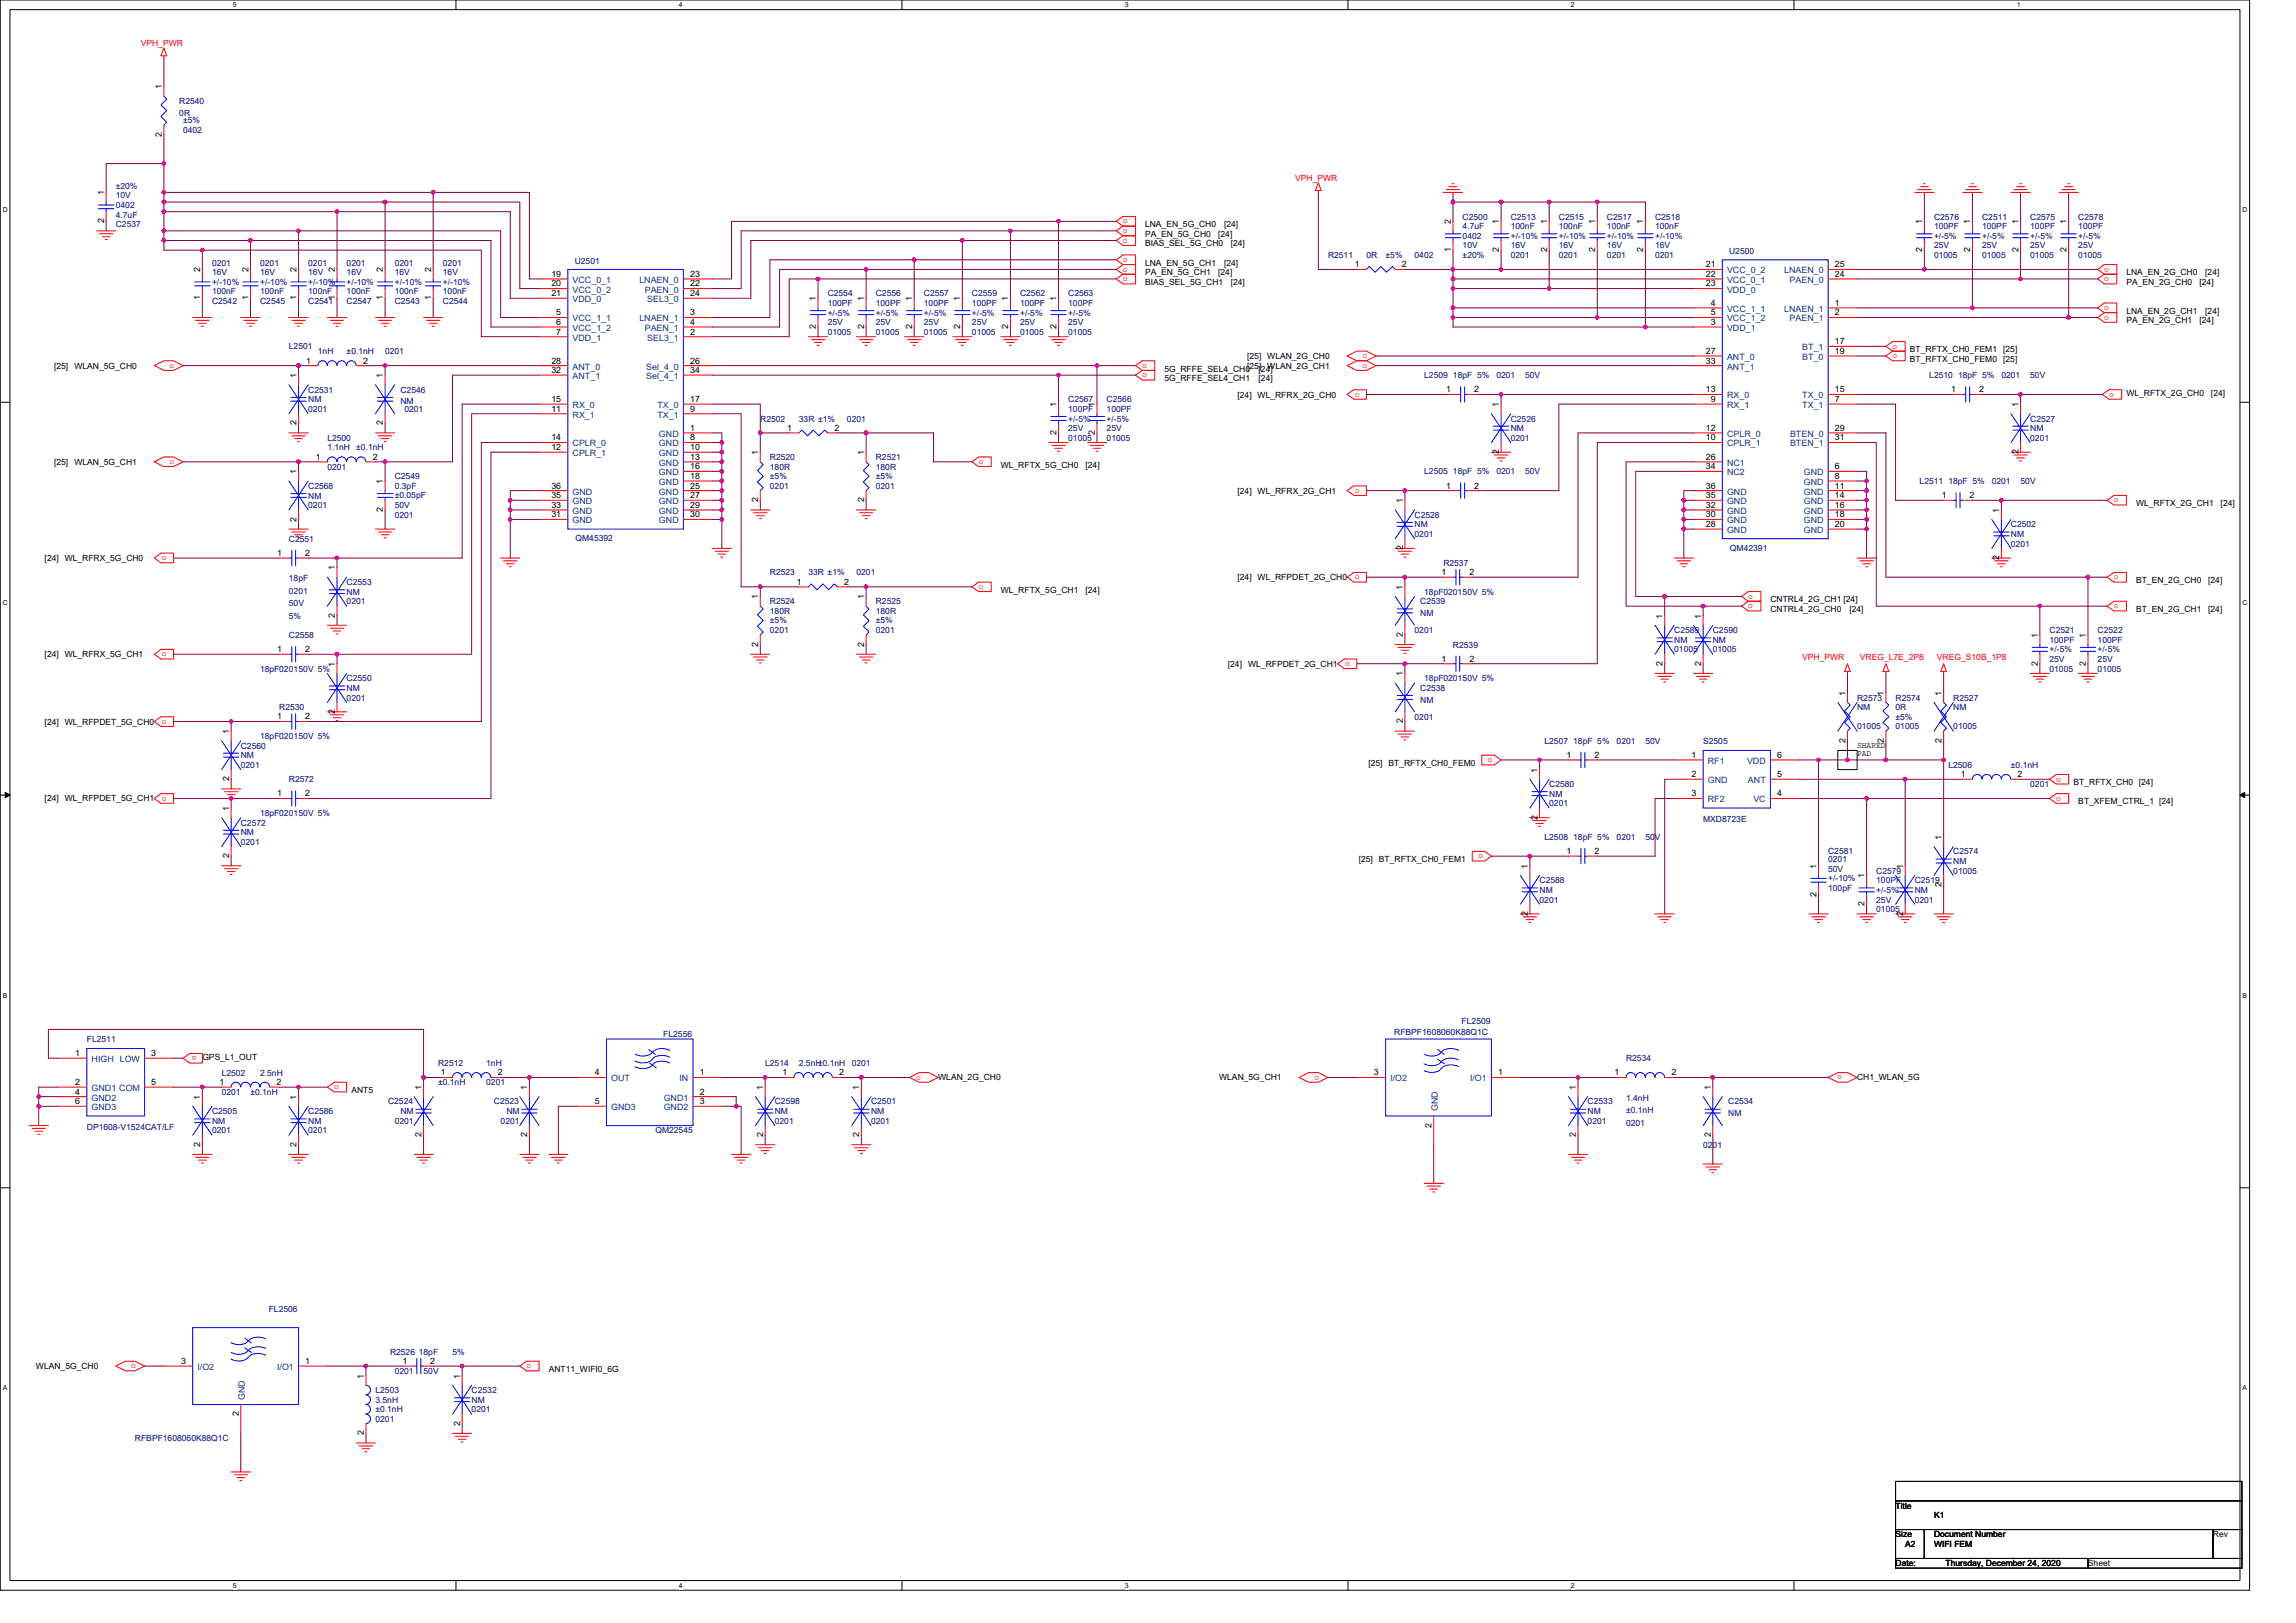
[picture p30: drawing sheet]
<svg xmlns="http://www.w3.org/2000/svg" width="297mm" height="210mm" viewBox="0 0 297 210" stroke-linecap="round" stroke-linejoin="round" font-family="sans-serif">
<defs><g id="words">
<g font-size="1.1" fill="#f00">
<text x="18.2" y="6">VPH_PWR</text>
<text x="167.6" y="23.4">VPH_PWR</text>
<text x="145.3" y="28.9">o</text>
<text x="145.3" y="30.2">o</text>
<text x="145.3" y="31.4">o</text>
<text x="145.3" y="33.9">o</text>
<text x="145.3" y="35.1">o</text>
<text x="272.2" y="35.1">o</text>
<text x="145.3" y="36.4">o</text>
<text x="272.2" y="36.4">o</text>
<text x="272.2" y="40.1">o</text>
<text x="272.2" y="41.4">o</text>
<text x="21.9" y="47.6">o</text>
<text x="147.8" y="47.6">o</text>
<text x="176.3" y="46.3">o</text>
<text x="176.3" y="47.6">o</text>
<text x="244.9" y="45.1">o</text>
<text x="244.9" y="46.3">o</text>
<text x="147.8" y="48.8">o</text>
<text x="175.3" y="51.3">o</text>
<text x="272.9" y="51.3">o</text>
<text x="21.9" y="60">o</text>
<text x="126.6" y="60">o</text>
<text x="175.3" y="63.8">o</text>
<text x="273.5" y="65">o</text>
<text x="21" y="72.5">o</text>
<text x="126.6" y="76.2">o</text>
<text x="175.3" y="75">o</text>
<text x="226.2" y="77.4">o</text>
<text x="273.5" y="75">o</text>
<text x="226.2" y="78.7">o</text>
<text x="273.5" y="78.7">o</text>
<text x="21" y="84.9">o</text>
<text x="174" y="86.2">o</text>
<text x="233.1" y="85.4">VPH_PWR</text>
<text x="240.6" y="85.4">VREG_L7E_2P8</text>
<text x="250.6" y="85.4">VREG_S10B_1P8</text>
<text x="21" y="93.6">o</text>
<text x="192.5" y="98.6">o</text>
<text x="266" y="101.1">o</text>
<text x="21" y="103.6">o</text>
<text x="266" y="103.6">o</text>
<text x="191.2" y="111.1">o</text>
<text x="25.4" y="136.6" transform="rotate(180 25.4 136.6)">o</text>
<text x="43.2" y="140.9">o</text>
<text x="118.5" y="139.7">o</text>
<text x="170" y="139.7">o</text>
<text x="238.3" y="139.1" transform="rotate(180 238.3 139.1)">o</text>
<text x="17" y="177">o</text>
<text x="68.1" y="177">o</text>
</g>
<g font-size="1.1">
<text x="20.9" y="11.6" transform="rotate(-90 20.9 11.6)">1</text>
<text x="20.9" y="17.7" transform="rotate(-90 20.9 17.7)">2</text>
<text x="13.5" y="28.9" transform="rotate(-90 13.5 28.9)">2</text>
<text x="13.5" y="25.3" transform="rotate(-90 13.5 25.3)">1</text>
<text x="148.1" y="29.4">LNA_EN_5G_CH0</text>
<text x="158.4" y="29.4">[24]</text>
<text x="187.7" y="29" transform="rotate(-90 187.7 29)">2</text>
<text x="193.9" y="29" transform="rotate(-90 193.9 29)">1</text>
<text x="200.1" y="29" transform="rotate(-90 200.1 29)">1</text>
<text x="206.4" y="29" transform="rotate(-90 206.4 29)">1</text>
<text x="212.6" y="29" transform="rotate(-90 212.6 29)">1</text>
<text x="248.7" y="29" transform="rotate(-90 248.7 29)">1</text>
<text x="254.9" y="29" transform="rotate(-90 254.9 29)">1</text>
<text x="261.1" y="29" transform="rotate(-90 261.1 29)">1</text>
<text x="267.4" y="29" transform="rotate(-90 267.4 29)">1</text>
<text x="25.9" y="35.2" transform="rotate(-90 25.9 35.2)">2</text>
<text x="32.1" y="35.2" transform="rotate(-90 32.1 35.2)">2</text>
<text x="38.4" y="35.2" transform="rotate(-90 38.4 35.2)">2</text>
<text x="43.3" y="35.2" transform="rotate(-90 43.3 35.2)">2</text>
<text x="49.5" y="35.2" transform="rotate(-90 49.5 35.2)">2</text>
<text x="55.8" y="35.2" transform="rotate(-90 55.8 35.2)">2</text>
<text x="71.3" y="35.8">19</text>
<text x="89.3" y="35.8">23</text>
<text x="148.1" y="30.6">PA_EN_5G_CH0</text>
<text x="148.1" y="31.9">BIAS_SEL_5G_CH0</text>
<text x="148.1" y="34.4">LNA_EN_5G_CH1</text>
<text x="148.1" y="35.6">PA_EN_5G_CH1</text>
<text x="157.6" y="30.6">[24]</text>
<text x="157.6" y="35.6">[24]</text>
<text x="158.4" y="34.4">[24]</text>
<text x="159.2" y="31.9">[24]</text>
<text x="175.3" y="34.6">1</text>
<text x="181.4" y="34.6">2</text>
<text x="187.7" y="32.6" transform="rotate(-90 187.7 32.6)">1</text>
<text x="193.9" y="32.6" transform="rotate(-90 193.9 32.6)">2</text>
<text x="200.1" y="32.6" transform="rotate(-90 200.1 32.6)">2</text>
<text x="206.4" y="32.6" transform="rotate(-90 206.4 32.6)">2</text>
<text x="212.6" y="32.6" transform="rotate(-90 212.6 32.6)">2</text>
<text x="220.7" y="34.6">21</text>
<text x="220.7" y="35.8">22</text>
<text x="237.4" y="35.8">24</text>
<text x="237.4" y="34.6">25</text>
<text x="248.7" y="32.6" transform="rotate(-90 248.7 32.6)">2</text>
<text x="254.9" y="32.6" transform="rotate(-90 254.9 32.6)">2</text>
<text x="261.1" y="32.6" transform="rotate(-90 261.1 32.6)">2</text>
<text x="267.4" y="32.6" transform="rotate(-90 267.4 32.6)">2</text>
<text x="275.1" y="35.6">LNA_EN_2G_CH0</text>
<text x="285.3" y="35.6">[24]</text>
<text x="25.9" y="38.8" transform="rotate(-90 25.9 38.8)">1</text>
<text x="32.1" y="38.8" transform="rotate(-90 32.1 38.8)">1</text>
<text x="38.4" y="38.8" transform="rotate(-90 38.4 38.8)">1</text>
<text x="43.3" y="38.8" transform="rotate(-90 43.3 38.8)">1</text>
<text x="49.5" y="38.8" transform="rotate(-90 49.5 38.8)">1</text>
<text x="55.8" y="38.8" transform="rotate(-90 55.8 38.8)">1</text>
<text x="71.3" y="37.1">20</text>
<text x="71.3" y="38.3">21</text>
<text x="72" y="40.8">5</text>
<text x="89.3" y="38.3">24</text>
<text x="89.3" y="37.1">22</text>
<text x="89.3" y="40.8">3</text>
<text x="105.6" y="39" transform="rotate(-90 105.6 39)">1</text>
<text x="111.8" y="39" transform="rotate(-90 111.8 39)">1</text>
<text x="118" y="39" transform="rotate(-90 118 39)">1</text>
<text x="124.2" y="39" transform="rotate(-90 124.2 39)">1</text>
<text x="130.4" y="39" transform="rotate(-90 130.4 39)">1</text>
<text x="136.7" y="39" transform="rotate(-90 136.7 39)">1</text>
<text x="148.1" y="36.9">BIAS_SEL_5G_CH1</text>
<text x="159.2" y="36.9">[24]</text>
<text x="220.7" y="37.1">23</text>
<text x="221.3" y="39.6">4</text>
<text x="221.3" y="40.8">5</text>
<text x="237.4" y="39.6">1</text>
<text x="237.4" y="40.8">2</text>
<text x="275.1" y="36.9">PA_EN_2G_CH0</text>
<text x="275.1" y="40.6">LNA_EN_2G_CH1</text>
<text x="275.1" y="41.8">PA_EN_2G_CH1</text>
<text x="284.6" y="36.9">[24]</text>
<text x="284.6" y="41.8">[24]</text>
<text x="285.3" y="40.6">[24]</text>
<text x="7" y="47.7">[25]</text>
<text x="9.6" y="47.7">WLAN_5G_CH0</text>
<text x="39.6" y="47">1</text>
<text x="47" y="47">2</text>
<text x="71.3" y="47">28</text>
<text x="72" y="42">6</text>
<text x="72" y="43.3">7</text>
<text x="89.3" y="47">26</text>
<text x="89.3" y="43.3">2</text>
<text x="89.3" y="42">4</text>
<text x="105.6" y="42.6" transform="rotate(-90 105.6 42.6)">2</text>
<text x="111.8" y="42.6" transform="rotate(-90 111.8 42.6)">2</text>
<text x="118" y="42.6" transform="rotate(-90 118 42.6)">2</text>
<text x="124.2" y="42.6" transform="rotate(-90 124.2 42.6)">2</text>
<text x="130.4" y="42.6" transform="rotate(-90 130.4 42.6)">2</text>
<text x="136.7" y="42.6" transform="rotate(-90 136.7 42.6)">2</text>
<text x="161.3" y="46.4">[25] WLAN_2G_CH0</text>
<text x="161.3" y="47.7">[25] WLAN_2G_CH1</text>
<text x="220.7" y="45.8">27</text>
<text x="220.7" y="47">33</text>
<text x="221.3" y="42">3</text>
<text x="237.4" y="44.5">17</text>
<text x="237.4" y="45.8">19</text>
<text x="247.1" y="45.6">BT_RFTX_CH0_FEM1</text>
<text x="247.1" y="46.8">BT_RFTX_CH0_FEM0</text>
<text x="259.2" y="45.6">[25]</text>
<text x="259.2" y="46.8">[25]</text>
<text x="38.4" y="48.9" transform="rotate(-90 38.4 48.9)">1</text>
<text x="49.5" y="48.9" transform="rotate(-90 49.5 48.9)">1</text>
<text x="71.3" y="53.3">11</text>
<text x="71.3" y="52">15</text>
<text x="71.3" y="48.3">32</text>
<text x="89.3" y="48.3">34</text>
<text x="89.3" y="53.3">9</text>
<text x="89.3" y="52">17</text>
<text x="136.7" y="52.7" transform="rotate(-90 136.7 52.7)">1</text>
<text x="141.6" y="52.7" transform="rotate(-90 141.6 52.7)">1</text>
<text x="150.6" y="48.1">5G_RFFE_SEL4_CH0</text>
<text x="150.6" y="49.3">5G_RFFE_SEL4_CH1</text>
<text x="160.1" y="51.4">[24] WL_RFRX_2G_CH0</text>
<text x="162.8" y="48.1">[24]</text>
<text x="162.8" y="49.3">[24]</text>
<text x="187.1" y="50.8">1</text>
<text x="190.7" y="50.8">2</text>
<text x="193.9" y="52.7" transform="rotate(-90 193.9 52.7)">1</text>
<text x="220.7" y="50.8">13</text>
<text x="221.3" y="52">9</text>
<text x="237.4" y="52">7</text>
<text x="237.4" y="50.8">15</text>
<text x="252.4" y="50.8">1</text>
<text x="256" y="50.8">2</text>
<text x="261.1" y="52.7" transform="rotate(-90 261.1 52.7)">1</text>
<text x="275.1" y="51.2">WL_RFTX_2G_CH0</text>
<text x="286" y="51.2">[24]</text>
<text x="38.4" y="55" transform="rotate(-90 38.4 55)">2</text>
<text x="40.8" y="59.5">1</text>
<text x="48.2" y="59.5">2</text>
<text x="49.5" y="55" transform="rotate(-90 49.5 55)">2</text>
<text x="71.3" y="58.2">12</text>
<text x="71.3" y="57">14</text>
<text x="89.3" y="55.7">1</text>
<text x="89.3" y="57">8</text>
<text x="89.3" y="58.2">10</text>
<text x="89.3" y="59.5">13</text>
<text x="98.1" y="58.9" transform="rotate(-90 98.1 58.9)">1</text>
<text x="101.9" y="55.7">1</text>
<text x="107.9" y="55.7">2</text>
<text x="111.8" y="58.9" transform="rotate(-90 111.8 58.9)">1</text>
<text x="136.7" y="56.3" transform="rotate(-90 136.7 56.3)">2</text>
<text x="141.6" y="56.3" transform="rotate(-90 141.6 56.3)">2</text>
<text x="193.9" y="58.8" transform="rotate(-90 193.9 58.8)">2</text>
<text x="220.7" y="57">10</text>
<text x="220.7" y="55.7">12</text>
<text x="220.7" y="59.5">26</text>
<text x="237.4" y="55.7">29</text>
<text x="237.4" y="57">31</text>
<text x="261.1" y="58.8" transform="rotate(-90 261.1 58.8)">2</text>
<text x="7" y="60.1">[25]</text>
<text x="9.6" y="60.1">WLAN_5G_CH1</text>
<text x="38.4" y="61.4" transform="rotate(-90 38.4 61.4)">1</text>
<text x="49.5" y="62.6" transform="rotate(-90 49.5 62.6)">1</text>
<text x="71.3" y="65.7">33</text>
<text x="71.3" y="64.5">35</text>
<text x="71.3" y="63.2">36</text>
<text x="89.3" y="60.7">16</text>
<text x="89.3" y="62">18</text>
<text x="89.3" y="63.2">25</text>
<text x="89.3" y="64.5">27</text>
<text x="89.3" y="65.7">29</text>
<text x="98.1" y="65" transform="rotate(-90 98.1 65)">2</text>
<text x="111.8" y="65" transform="rotate(-90 111.8 65)">2</text>
<text x="129.5" y="60.5">WL_RFTX_5G_CH0</text>
<text x="140.4" y="60.5">[24]</text>
<text x="160.1" y="63.9">[24] WL_RFRX_2G_CH1</text>
<text x="181.5" y="65.1" transform="rotate(-90 181.5 65.1)">1</text>
<text x="187.1" y="63.2">1</text>
<text x="190.7" y="63.2">2</text>
<text x="220.7" y="65.7">32</text>
<text x="220.7" y="60.7">34</text>
<text x="220.7" y="64.5">35</text>
<text x="220.7" y="63.2">36</text>
<text x="237.4" y="60.7">6</text>
<text x="237.4" y="62">8</text>
<text x="237.4" y="63.2">11</text>
<text x="237.4" y="64.5">14</text>
<text x="237.4" y="65.7">16</text>
<text x="251.2" y="64.5">1</text>
<text x="254.8" y="64.5">2</text>
<text x="276.3" y="65.5">WL_RFTX_2G_CH1</text>
<text x="287.3" y="65.5">[24]</text>
<text x="35.9" y="71.9">1</text>
<text x="38.4" y="67.5" transform="rotate(-90 38.4 67.5)">2</text>
<text x="39.5" y="71.9">2</text>
<text x="49.5" y="66.2" transform="rotate(-90 49.5 66.2)">2</text>
<text x="71.3" y="66.9">31</text>
<text x="89.3" y="66.9">30</text>
<text x="181.5" y="71.2" transform="rotate(-90 181.5 71.2)">2</text>
<text x="220.7" y="68.2">28</text>
<text x="220.7" y="66.9">30</text>
<text x="237.4" y="66.9">18</text>
<text x="237.4" y="68.2">20</text>
<text x="258.7" y="66.3" transform="rotate(-90 258.7 66.3)">1</text>
<text x="5.8" y="72.6">[24] WL_RFRX_5G_CH0</text>
<text x="43.3" y="73.8" transform="rotate(-90 43.3 73.8)">1</text>
<text x="98.1" y="77.6" transform="rotate(-90 98.1 77.6)">1</text>
<text x="103.1" y="75.6">1</text>
<text x="109.2" y="75.6">2</text>
<text x="111.8" y="77.6" transform="rotate(-90 111.8 77.6)">1</text>
<text x="129.5" y="76.7">WL_RFTX_5G_CH1</text>
<text x="140.4" y="76.7">[24]</text>
<text x="160.1" y="75.1">[24] WL_RFPDET_2G_CH0</text>
<text x="181.5" y="76.3" transform="rotate(-90 181.5 76.3)">1</text>
<text x="186.5" y="74.4">1</text>
<text x="190.1" y="74.4">2</text>
<text x="229" y="77.9">CNTRL4_2G_CH1 [24]</text>
<text x="258.7" y="72.5" transform="rotate(-90 258.7 72.5)">2</text>
<text x="276.3" y="75.4">BT_EN_2G_CH0</text>
<text x="285.7" y="75.4">[24]</text>
<text x="43.3" y="79.9" transform="rotate(-90 43.3 79.9)">2</text>
<text x="98.1" y="83.7" transform="rotate(-90 98.1 83.7)">2</text>
<text x="111.8" y="83.7" transform="rotate(-90 111.8 83.7)">2</text>
<text x="181.5" y="82.4" transform="rotate(-90 181.5 82.4)">2</text>
<text x="215.1" y="80" transform="rotate(-90 215.1 80)">1</text>
<text x="220.1" y="80" transform="rotate(-90 220.1 80)">1</text>
<text x="229" y="79.2">CNTRL4_2G_CH0</text>
<text x="239.3" y="79.2">[24]</text>
<text x="263.6" y="82.5" transform="rotate(-90 263.6 82.5)">1</text>
<text x="269.9" y="82.5" transform="rotate(-90 269.9 82.5)">1</text>
<text x="276.3" y="79.2">BT_EN_2G_CH1</text>
<text x="285.7" y="79.2">[24]</text>
<text x="5.8" y="85">[24] WL_RFRX_5G_CH1</text>
<text x="35.9" y="84.4">1</text>
<text x="39.5" y="84.4">2</text>
<text x="43.3" y="86.3" transform="rotate(-90 43.3 86.3)">1</text>
<text x="158.9" y="86.3">[24]</text>
<text x="161.5" y="86.3">WL_RFPDET_2G_CH1</text>
<text x="181.5" y="87.5" transform="rotate(-90 181.5 87.5)">1</text>
<text x="186.5" y="85.6">1</text>
<text x="190.1" y="85.6">2</text>
<text x="215.1" y="86.1" transform="rotate(-90 215.1 86.1)">2</text>
<text x="220.1" y="86.1" transform="rotate(-90 220.1 86.1)">2</text>
<text x="263.6" y="86.1" transform="rotate(-90 263.6 86.1)">2</text>
<text x="269.9" y="86.1" transform="rotate(-90 269.9 86.1)">2</text>
<text x="5.8" y="93.7">[24] WL_RFPDET_5G_CH0</text>
<text x="29.6" y="95" transform="rotate(-90 29.6 95)">1</text>
<text x="35.9" y="93.1">1</text>
<text x="39.5" y="93.1">2</text>
<text x="43.3" y="92.4" transform="rotate(-90 43.3 92.4)">2</text>
<text x="181.5" y="93.6" transform="rotate(-90 181.5 93.6)">2</text>
<text x="238.7" y="90" transform="rotate(-90 238.7 90)">1</text>
<text x="243.7" y="90" transform="rotate(-90 243.7 90)">1</text>
<text x="251.2" y="90" transform="rotate(-90 251.2 90)">1</text>
<text x="29.6" y="101.1" transform="rotate(-90 29.6 101.1)">2</text>
<text x="177" y="99.1">[25] BT_RFTX_CH0_FEM0</text>
<text x="198.9" y="99.9" transform="rotate(-90 198.9 99.9)">1</text>
<text x="202.6" y="98">1</text>
<text x="206.3" y="98">2</text>
<text x="218.8" y="98">1</text>
<text x="218.8" y="100.5">2</text>
<text x="229.9" y="98">6</text>
<text x="229.9" y="100.5">5</text>
<text x="238.7" y="96.1" transform="rotate(-90 238.7 96.1)">2</text>
<text x="240.3" y="96.8">SHARED</text>
<text x="240.3" y="97.9">PAD</text>
<text x="243.7" y="96.1" transform="rotate(-90 243.7 96.1)">2</text>
<text x="251.2" y="96.1" transform="rotate(-90 251.2 96.1)">2</text>
<text x="253.7" y="100.5">1</text>
<text x="261" y="100.5">2</text>
<text x="268.3" y="101.6">BT_RFTX_CH0 [24]</text>
<text x="5.8" y="103.7">[24] WL_RFPDET_5G_CH1</text>
<text x="29.6" y="104.9" transform="rotate(-90 29.6 104.9)">1</text>
<text x="35.9" y="103">1</text>
<text x="39.5" y="103">2</text>
<text x="198.9" y="106" transform="rotate(-90 198.9 106)">2</text>
<text x="218.8" y="103">3</text>
<text x="229.9" y="103">4</text>
<text x="268.9" y="104.1">BT_XFEM_CTRL_1 [24]</text>
<text x="29.6" y="111" transform="rotate(-90 29.6 111)">2</text>
<text x="175.8" y="111.5">[25] BT_RFTX_CH0_FEM1</text>
<text x="197.7" y="112.4" transform="rotate(-90 197.7 112.4)">1</text>
<text x="202.6" y="110.5">1</text>
<text x="206.3" y="110.5">2</text>
<text x="235" y="112.4" transform="rotate(-90 235 112.4)">1</text>
<text x="241.2" y="113.6" transform="rotate(-90 241.2 113.6)">1</text>
<text x="246.2" y="112.4" transform="rotate(-90 246.2 112.4)">1</text>
<text x="251.2" y="108.7" transform="rotate(-90 251.2 108.7)">1</text>
<text x="197.7" y="118.5" transform="rotate(-90 197.7 118.5)">2</text>
<text x="235" y="116" transform="rotate(-90 235 116)">2</text>
<text x="241.2" y="117.3" transform="rotate(-90 241.2 117.3)">2</text>
<text x="246.2" y="118.5" transform="rotate(-90 246.2 118.5)">2</text>
<text x="251.2" y="114.8" transform="rotate(-90 251.2 114.8)">2</text>
<text x="9.7" y="136.6">1</text>
<text x="19.6" y="136.6">3</text>
<text x="26.2" y="137.2">GPS_L1_OUT</text>
<text x="9.7" y="140.4">2</text>
<text x="9.7" y="141.6">4</text>
<text x="9.7" y="142.9">6</text>
<text x="19.6" y="140.4">5</text>
<text x="25.9" y="142.3" transform="rotate(-90 25.9 142.3)">1</text>
<text x="28.4" y="140.4">1</text>
<text x="35.8" y="140.4">2</text>
<text x="38.4" y="142.3" transform="rotate(-90 38.4 142.3)">1</text>
<text x="45.5" y="141.4">ANT5</text>
<text x="54.5" y="141" transform="rotate(-90 54.5 141)">1</text>
<text x="57" y="139.1">1</text>
<text x="64.4" y="139.1">2</text>
<text x="68.2" y="141" transform="rotate(-90 68.2 141)">1</text>
<text x="77" y="139.1">4</text>
<text x="77" y="142.9">5</text>
<text x="90.5" y="142.9">3</text>
<text x="90.5" y="141.6">2</text>
<text x="90.5" y="139.1">1</text>
<text x="98.7" y="141" transform="rotate(-90 98.7 141)">1</text>
<text x="101.2" y="139.1">1</text>
<text x="108.6" y="139.1">2</text>
<text x="111.2" y="141" transform="rotate(-90 111.2 141)">1</text>
<text x="121.4" y="139.7">WLAN_2G_CH0</text>
<text x="157.7" y="139.8">WLAN_5G_CH1</text>
<text x="177.8" y="139.1">3</text>
<text x="193.8" y="139.1">1</text>
<text x="203.9" y="141" transform="rotate(-90 203.9 141)">1</text>
<text x="208.9" y="139.1">1</text>
<text x="216.2" y="139.1">2</text>
<text x="221.3" y="141" transform="rotate(-90 221.3 141)">1</text>
<text x="240.3" y="139.7">CH1_WLAN_5G</text>
<text x="25.9" y="148.4" transform="rotate(-90 25.9 148.4)">2</text>
<text x="38.4" y="148.4" transform="rotate(-90 38.4 148.4)">2</text>
<text x="54.5" y="147.1" transform="rotate(-90 54.5 147.1)">2</text>
<text x="68.2" y="147.1" transform="rotate(-90 68.2 147.1)">2</text>
<text x="98.7" y="147.1" transform="rotate(-90 98.7 147.1)">2</text>
<text x="111.2" y="147.1" transform="rotate(-90 111.2 147.1)">2</text>
<text x="185.2" y="145.9" transform="rotate(-90 185.2 145.9)">2</text>
<text x="203.9" y="147.1" transform="rotate(-90 203.9 147.1)">2</text>
<text x="221.3" y="147.1" transform="rotate(-90 221.3 147.1)">2</text>
<text x="4.7" y="177.1">WLAN_5G_CH0</text>
<text x="23.4" y="176.5">3</text>
<text x="39.5" y="176.5">1</text>
<text x="47.1" y="178.3" transform="rotate(-90 47.1 178.3)">1</text>
<text x="52.1" y="176.5">1</text>
<text x="55.7" y="176.5">2</text>
<text x="59.5" y="178.3" transform="rotate(-90 59.5 178.3)">1</text>
<text x="71" y="177.5">ANT11_WIFI0_6G</text>
<text x="30.9" y="183.2" transform="rotate(-90 30.9 183.2)">2</text>
<text x="47.1" y="185.7" transform="rotate(-90 47.1 185.7)">2</text>
<text x="59.5" y="184.5" transform="rotate(-90 59.5 184.5)">2</text>
<text x="245.2" y="195.2">Title</text>
<text x="250.2" y="196.4">K1</text>
<text x="245.2" y="198.9">Size</text>
<text x="245.2" y="202.7">Date:</text>
<text x="246.5" y="200.2">A2</text>
<text x="250.2" y="198.9">Document Number</text>
<text x="250.2" y="200.2">WIFI FEM</text>
<text x="251.7" y="202.6">Thursday, December 24, 2020</text>
<text x="270.1" y="202.7">Sheet</text>
<text x="286.3" y="198.9">Rev</text>
</g>
<g font-size="1.1" fill="#000080">
<text x="23.2" y="13.5">R2540</text>
<text x="23.2" y="15">0R</text>
<text x="23.7" y="16">±5%</text>
<text x="23.7" y="17.2">0402</text>
<text x="15" y="29.4">C2537</text>
<text x="15" y="28.2">4.7uF</text>
<text x="15" y="26.9">0402</text>
<text x="15" y="25.7">10V</text>
<text x="15" y="24.4">±20%</text>
<text x="189.2" y="28.4">C2500</text>
<text x="189.2" y="29.7">4.7uF</text>
<text x="195.4" y="28.4">C2513</text>
<text x="195.4" y="29.7">100nF</text>
<text x="201.7" y="28.4">C2515</text>
<text x="201.7" y="29.7">100nF</text>
<text x="207.9" y="28.4">C2517</text>
<text x="207.9" y="29.7">100nF</text>
<text x="214.1" y="28.4">C2518</text>
<text x="214.1" y="29.7">100nF</text>
<text x="250.2" y="28.4">C2576</text>
<text x="250.2" y="29.7">100PF</text>
<text x="256.4" y="28.4">C2511</text>
<text x="256.4" y="29.7">100PF</text>
<text x="262.7" y="28.4">C2575</text>
<text x="262.7" y="29.7">100PF</text>
<text x="268.9" y="28.4">C2578</text>
<text x="268.9" y="29.7">100PF</text>
<text x="27.4" y="34.4">0201</text>
<text x="27.4" y="35.6">16V</text>
<text x="33.7" y="34.4">0201</text>
<text x="33.7" y="35.6">16V</text>
<text x="39.9" y="34.4">0201</text>
<text x="39.9" y="35.6">16V</text>
<text x="44.8" y="34.4">0201</text>
<text x="44.8" y="35.6">16V</text>
<text x="51.1" y="34.4">0201</text>
<text x="51.1" y="35.6">16V</text>
<text x="57.3" y="34.4">0201</text>
<text x="57.3" y="35.6">16V</text>
<text x="74.4" y="34.1">U2501</text>
<text x="171.8" y="33.4">R2511</text>
<text x="176.8" y="33.4">0R</text>
<text x="179.3" y="33.4">±5%</text>
<text x="183" y="33.4">0402</text>
<text x="189.2" y="30.9">0402</text>
<text x="189.2" y="32.1">10V</text>
<text x="189.2" y="33.4">±20%</text>
<text x="195.4" y="33.4">0201</text>
<text x="195.4" y="32.1">16V</text>
<text x="195.4" y="30.9">+/-10%</text>
<text x="201.7" y="33.4">0201</text>
<text x="201.7" y="32.1">16V</text>
<text x="201.7" y="30.9">+/-10%</text>
<text x="207.9" y="33.4">0201</text>
<text x="207.9" y="32.1">16V</text>
<text x="207.9" y="30.9">+/-10%</text>
<text x="214.1" y="33.4">0201</text>
<text x="214.1" y="32.1">16V</text>
<text x="214.1" y="30.9">+/-10%</text>
<text x="223.7" y="32.9">U2500</text>
<text x="250.2" y="33.4">01005</text>
<text x="250.2" y="32.1">25V</text>
<text x="250.2" y="30.9">+/-5%</text>
<text x="256.4" y="33.4">01005</text>
<text x="256.4" y="32.1">25V</text>
<text x="256.4" y="30.9">+/-5%</text>
<text x="262.7" y="33.4">01005</text>
<text x="262.7" y="32.1">25V</text>
<text x="262.7" y="30.9">+/-5%</text>
<text x="268.9" y="33.4">01005</text>
<text x="268.9" y="32.1">25V</text>
<text x="268.9" y="30.9">+/-5%</text>
<text x="27.4" y="39.3">C2542</text>
<text x="27.4" y="38.1">100nF</text>
<text x="27.4" y="36.9">+/-10%</text>
<text x="33.7" y="39.3">C2545</text>
<text x="33.7" y="38.1">100nF</text>
<text x="33.7" y="36.9">+/-10%</text>
<text x="39.9" y="39.3">C2541</text>
<text x="39.9" y="38.1">100nF</text>
<text x="39.9" y="36.9">+/-10%</text>
<text x="44.8" y="39.3">C2547</text>
<text x="44.8" y="38.1">100nF</text>
<text x="44.8" y="36.9">+/-10%</text>
<text x="51.1" y="39.3">C2543</text>
<text x="51.1" y="38.1">100nF</text>
<text x="51.1" y="36.9">+/-10%</text>
<text x="57.3" y="39.3">C2544</text>
<text x="57.3" y="38.1">100nF</text>
<text x="57.3" y="36.9">+/-10%</text>
<text x="107.1" y="38.4">C2554</text>
<text x="107.1" y="39.6">100PF</text>
<text x="107.1" y="40.9">+/-5%</text>
<text x="113.3" y="38.4">C2556</text>
<text x="113.3" y="39.6">100PF</text>
<text x="113.3" y="40.9">+/-5%</text>
<text x="119.5" y="38.4">C2557</text>
<text x="119.5" y="39.6">100PF</text>
<text x="119.5" y="40.9">+/-5%</text>
<text x="125.7" y="38.4">C2559</text>
<text x="125.7" y="39.6">100PF</text>
<text x="125.7" y="40.9">+/-5%</text>
<text x="132" y="38.4">C2562</text>
<text x="132" y="39.6">100PF</text>
<text x="132" y="40.9">+/-5%</text>
<text x="138.2" y="38.4">C2563</text>
<text x="138.2" y="39.6">100PF</text>
<text x="138.2" y="40.9">+/-5%</text>
<text x="37.4" y="45.2">L2501</text>
<text x="41.1" y="45.8">1nH</text>
<text x="44.8" y="45.8">±0.1nH</text>
<text x="49.8" y="45.8">0201</text>
<text x="107.1" y="43.3">01005</text>
<text x="107.1" y="42.1">25V</text>
<text x="113.3" y="43.3">01005</text>
<text x="113.3" y="42.1">25V</text>
<text x="119.5" y="43.3">01005</text>
<text x="119.5" y="42.1">25V</text>
<text x="125.7" y="43.3">01005</text>
<text x="125.7" y="42.1">25V</text>
<text x="132" y="43.3">01005</text>
<text x="132" y="42.1">25V</text>
<text x="138.2" y="43.3">01005</text>
<text x="138.2" y="42.1">25V</text>
<text x="39.9" y="50.8">C2531</text>
<text x="39.9" y="52">NM</text>
<text x="39.9" y="53.3">0201</text>
<text x="51.8" y="50.8">C2546</text>
<text x="51.8" y="52.3">NM</text>
<text x="52.3" y="53.3">0201</text>
<text x="138.2" y="52">C2567</text>
<text x="138.2" y="53.3">100PF</text>
<text x="143.2" y="52">C2566</text>
<text x="143.2" y="53.3">100PF</text>
<text x="184.3" y="48.9">L2509 18pF 5%</text>
<text x="193.6" y="48.9">0201</text>
<text x="197.3" y="48.9">50V</text>
<text x="249.6" y="48.9">L2510 18pF 5%</text>
<text x="258.9" y="48.9">0201</text>
<text x="262.7" y="48.9">50V</text>
<text x="42.4" y="57">L2500</text>
<text x="42.4" y="58.3">1.1nH</text>
<text x="46.1" y="58.3">±0.1nH</text>
<text x="98.4" y="54.5">R2502</text>
<text x="99.6" y="59.5">R2520</text>
<text x="103.4" y="54.5">33R ±1%</text>
<text x="109.6" y="54.5">0201</text>
<text x="113.3" y="59.5">R2521</text>
<text x="138.2" y="57">01005</text>
<text x="138.2" y="55.8">25V</text>
<text x="138.2" y="54.5">+/-5%</text>
<text x="143.2" y="57">01005</text>
<text x="143.2" y="55.8">25V</text>
<text x="143.2" y="54.5">+/-5%</text>
<text x="195.4" y="54.5">C2526</text>
<text x="195.4" y="55.8">NM</text>
<text x="195.4" y="57">0201</text>
<text x="262.7" y="54.5">C2527</text>
<text x="262.7" y="55.8">NM</text>
<text x="262.7" y="57">0201</text>
<text x="39.9" y="63.2">C2568</text>
<text x="39.9" y="64.5">NM</text>
<text x="39.9" y="65.7">0201</text>
<text x="42.4" y="60.8">0201</text>
<text x="51.1" y="62">C2549</text>
<text x="51.1" y="63.2">0.3pF</text>
<text x="51.1" y="65.7">50V</text>
<text x="51.1" y="64.5">±0.05pF</text>
<text x="99.6" y="60.8">180R</text>
<text x="99.6" y="62">±5%</text>
<text x="99.6" y="63.2">0201</text>
<text x="113.3" y="60.8">180R</text>
<text x="113.3" y="62">±5%</text>
<text x="113.3" y="63.2">0201</text>
<text x="184.3" y="61.4">L2505 18pF 5%</text>
<text x="193.6" y="61.4">0201</text>
<text x="197.3" y="61.4">50V</text>
<text x="248.3" y="62.6">L2511 18pF 5%</text>
<text x="257.7" y="62.6">0201</text>
<text x="261.4" y="62.6">50V</text>
<text x="37.4" y="70.1">C2551</text>
<text x="51.1" y="67">0201</text>
<text x="74.5" y="70">QM45392</text>
<text x="183" y="67">C2528</text>
<text x="183" y="68.2">NM</text>
<text x="183" y="69.5">0201</text>
<text x="223.8" y="71.2">QM42391</text>
<text x="260.2" y="68.2">C2502</text>
<text x="260.2" y="69.5">NM</text>
<text x="260.2" y="70.7">0201</text>
<text x="37.4" y="75.2">18pF</text>
<text x="37.4" y="76.8">0201</text>
<text x="44.8" y="75.7">C2553</text>
<text x="44.8" y="76.9">NM</text>
<text x="99.6" y="74.4">R2523</text>
<text x="104.6" y="74.4">33R ±1%</text>
<text x="110.8" y="74.4">0201</text>
<text x="184.3" y="76.9">18pF020150V 5%</text>
<text x="186.7" y="73.2">R2537</text>
<text x="37.4" y="78.4">50V</text>
<text x="37.4" y="80.1">5%</text>
<text x="37.4" y="82.5">C2558</text>
<text x="44.8" y="78.2">0201</text>
<text x="99.6" y="78.2">R2524</text>
<text x="99.6" y="79.4">180R</text>
<text x="99.6" y="80.7">±5%</text>
<text x="99.6" y="81.9">0201</text>
<text x="113.3" y="78.2">R2525</text>
<text x="113.3" y="79.4">180R</text>
<text x="113.3" y="80.7">±5%</text>
<text x="113.3" y="81.9">0201</text>
<text x="183" y="81.9">0201</text>
<text x="183.7" y="78.2">C2539</text>
<text x="183.7" y="79.7">NM</text>
<text x="188" y="83.8">R2539</text>
<text x="216.6" y="81.9">C2589</text>
<text x="216.6" y="83.2">NM</text>
<text x="221.6" y="81.9">C2590</text>
<text x="221.6" y="83.2">NM</text>
<text x="265.2" y="81.9">C2521</text>
<text x="265.2" y="83.2">100PF</text>
<text x="271.4" y="81.9">C2522</text>
<text x="271.4" y="83.2">100PF</text>
<text x="33.7" y="86.9">18pF020150V 5%</text>
<text x="44.8" y="88.1">C2550</text>
<text x="44.8" y="89.4">NM</text>
<text x="183.7" y="89.4">C2538</text>
<text x="184.3" y="88.1">18pF020150V 5%</text>
<text x="216.6" y="84.4">01005</text>
<text x="221.6" y="84.4">01005</text>
<text x="265.2" y="86.9">01005</text>
<text x="265.2" y="85.7">25V</text>
<text x="265.2" y="84.4">+/-5%</text>
<text x="271.4" y="86.9">01005</text>
<text x="271.4" y="85.7">25V</text>
<text x="271.4" y="84.4">+/-5%</text>
<text x="33.7" y="95.6">18pF020150V 5%</text>
<text x="36.1" y="91.9">R2530</text>
<text x="44.8" y="90.6">0201</text>
<text x="183" y="93.1">0201</text>
<text x="183.7" y="90.9">NM</text>
<text x="240.3" y="90.6">R2573</text>
<text x="240.3" y="91.9">NM</text>
<text x="240.3" y="94.4">01005</text>
<text x="245.2" y="90.6">R2574</text>
<text x="245.2" y="91.9">0R</text>
<text x="245.2" y="93.1">±5%</text>
<text x="245.2" y="94.4">01005</text>
<text x="252.7" y="90.6">R2527</text>
<text x="252.7" y="91.9">NM</text>
<text x="252.7" y="94.4">01005</text>
<text x="31.2" y="96.9">C2560</text>
<text x="31.2" y="98.1">NM</text>
<text x="31.2" y="99.3">0201</text>
<text x="37.4" y="101.2">R2572</text>
<text x="199.8" y="96.2">L2507 18pF 5%</text>
<text x="200.4" y="101.8">C2580</text>
<text x="209.1" y="96.2">0201</text>
<text x="212.9" y="96.2">50V</text>
<text x="220.3" y="96.2">S2505</text>
<text x="252.1" y="99.3">L2506</text>
<text x="260.2" y="99.3">±0.1nH</text>
<text x="262.7" y="101.8">0201</text>
<text x="31.2" y="106.8">C2572</text>
<text x="33.7" y="105.6">18pF020150V 5%</text>
<text x="200.4" y="103.1">NM</text>
<text x="200.4" y="104.3">0201</text>
<text x="220.3" y="106.3">MXD8723E</text>
<text x="31.2" y="108.1">NM</text>
<text x="31.2" y="109.3">0201</text>
<text x="199.8" y="108.7">L2508 18pF 5%</text>
<text x="209.1" y="108.7">0201</text>
<text x="212.9" y="108.7">50V</text>
<text x="236.5" y="110.6">C2581</text>
<text x="236.5" y="111.5">0201</text>
<text x="236.5" y="112.8">50V</text>
<text x="242.7" y="113">C2579</text>
<text x="252.7" y="110.6">C2574</text>
<text x="252.7" y="111.8">NM</text>
<text x="252.7" y="113">01005</text>
<text x="199.2" y="114.3">C2588</text>
<text x="199.2" y="115.5">NM</text>
<text x="199.2" y="116.8">0201</text>
<text x="236.5" y="115.3">100pF</text>
<text x="236.5" y="114">+/-10%</text>
<text x="242.7" y="114.3">100PF</text>
<text x="242.7" y="118">01005</text>
<text x="242.7" y="116.8">25V</text>
<text x="242.7" y="115.5">+/-5%</text>
<text x="247.7" y="114.3">C2519</text>
<text x="247.7" y="115.5">NM</text>
<text x="247.7" y="116.8">0201</text>
<text x="11.2" y="134.8">FL2511</text>
<text x="56.7" y="137.9">R2512</text>
<text x="62.9" y="137.9">1nH</text>
<text x="85.8" y="134.2">FL2556</text>
<text x="99" y="137.9">L2514</text>
<text x="103.4" y="137.9">2.5nH±0.1nH</text>
<text x="110.2" y="137.9">0201</text>
<text x="180.4" y="133.9">RFBPF1608060K88Q1C</text>
<text x="189.1" y="132.4">FL2509</text>
<text x="210.4" y="137.3">R2534</text>
<text x="28.7" y="139.2">L2502</text>
<text x="28.7" y="141.7">0201</text>
<text x="32.4" y="141.7">±0.1nH</text>
<text x="33.7" y="139.2">2.5nH</text>
<text x="50.2" y="142.9">C2524</text>
<text x="56.7" y="140.4">±0.1nH</text>
<text x="62.9" y="140.4">0201</text>
<text x="63.9" y="142.9">C2523</text>
<text x="100.2" y="142.9">C2598</text>
<text x="112.7" y="142.9">C2501</text>
<text x="205.4" y="142.9">C2533</text>
<text x="210.4" y="142.4">1.4nH</text>
<text x="223.6" y="142.9">C2534</text>
<text x="11.2" y="146.1">DP1608-V1524CAT/LF</text>
<text x="27.4" y="144.1">C2505</text>
<text x="27.4" y="145.4">NM</text>
<text x="27.4" y="146.6">0201</text>
<text x="39.9" y="144.1">C2586</text>
<text x="39.9" y="145.4">NM</text>
<text x="39.9" y="146.6">0201</text>
<text x="51.1" y="145.4">0201</text>
<text x="51.8" y="144.1">NM</text>
<text x="64.8" y="145.4">0201</text>
<text x="65.5" y="144.1">NM</text>
<text x="84.8" y="146.6">QM22545</text>
<text x="100.2" y="144.1">NM</text>
<text x="100.2" y="145.4">0201</text>
<text x="112.7" y="144.1">NM</text>
<text x="112.7" y="145.4">0201</text>
<text x="205.4" y="144.1">NM</text>
<text x="205.4" y="145.4">0201</text>
<text x="210.4" y="144">±0.1nH</text>
<text x="210.4" y="145.6">0201</text>
<text x="220.3" y="148.5">0201</text>
<text x="223.6" y="144.4">NM</text>
<text x="34.8" y="169.8">FL2506</text>
<text x="50.5" y="175.3">R2526 18pF</text>
<text x="51.1" y="177.8">0201</text>
<text x="54.8" y="177.8">50V</text>
<text x="58.5" y="175.3">5%</text>
<text x="48.6" y="180.2">L2503</text>
<text x="48.6" y="181.5">3.5nH</text>
<text x="48.6" y="182.7">±0.1nH</text>
<text x="48.6" y="184">0201</text>
<text x="61" y="180.2">C2532</text>
<text x="61" y="181.5">NM</text>
<text x="61" y="182.7">0201</text>
<text x="17.5" y="186.5">RFBPF1608060K88Q1C</text>
</g>
<g font-size="1.1" fill="#004080">
<text x="223.4" y="35.4">VCC_0_2</text>
<text x="230.8" y="35.4">LNAEN_0</text>
<text x="74.1" y="41.6">VCC_1_1</text>
<text x="74.1" y="36.6">VCC_0_1</text>
<text x="74.1" y="37.8">VCC_0_2</text>
<text x="74.1" y="39.1">VDD_0</text>
<text x="82.7" y="41.6">LNAEN_1</text>
<text x="82.7" y="36.6">LNAEN_0</text>
<text x="83.4" y="37.8">PAEN_0</text>
<text x="83.7" y="39.1">SEL3_0</text>
<text x="223.4" y="40.3">VCC_1_1</text>
<text x="223.4" y="41.6">VCC_1_2</text>
<text x="223.4" y="36.6">VCC_0_1</text>
<text x="223.4" y="37.8">VDD_0</text>
<text x="230.8" y="40.3">LNAEN_1</text>
<text x="231.5" y="41.6">PAEN_1</text>
<text x="231.5" y="36.6">PAEN_0</text>
<text x="74.1" y="42.8">VCC_1_2</text>
<text x="74.1" y="44.1">VDD_1</text>
<text x="74.1" y="47.8">ANT_0</text>
<text x="83.4" y="42.8">PAEN_1</text>
<text x="83.6" y="47.8">Sel_4_0</text>
<text x="83.7" y="44.1">SEL3_1</text>
<text x="223.4" y="42.8">VDD_1</text>
<text x="223.4" y="46.6">ANT_0</text>
<text x="223.4" y="47.8">ANT_1</text>
<text x="233.2" y="45.3">BT_1</text>
<text x="233.2" y="46.6">BT_0</text>
<text x="74.1" y="52.8">RX_0</text>
<text x="74.1" y="49">ANT_1</text>
<text x="83.6" y="49">Sel_4_1</text>
<text x="85.1" y="52.8">TX_0</text>
<text x="223.4" y="52.8">RX_1</text>
<text x="223.4" y="51.5">RX_0</text>
<text x="233.2" y="52.8">TX_1</text>
<text x="233.2" y="51.5">TX_0</text>
<text x="74.1" y="54">RX_1</text>
<text x="74.1" y="59">CPLR_1</text>
<text x="74.1" y="57.8">CPLR_0</text>
<text x="85.1" y="54">TX_1</text>
<text x="85.3" y="56.5">GND</text>
<text x="85.3" y="57.8">GND</text>
<text x="85.3" y="59">GND</text>
<text x="223.4" y="57.8">CPLR_1</text>
<text x="223.4" y="56.5">CPLR_0</text>
<text x="231.6" y="56.5">BTEN_0</text>
<text x="231.6" y="57.8">BTEN_1</text>
<text x="74.1" y="65.2">GND</text>
<text x="74.1" y="64">GND</text>
<text x="85.3" y="60.3">GND</text>
<text x="85.3" y="61.5">GND</text>
<text x="85.3" y="62.7">GND</text>
<text x="85.3" y="64">GND</text>
<text x="85.3" y="65.2">GND</text>
<text x="223.4" y="60.3">NC1</text>
<text x="223.4" y="61.5">NC2</text>
<text x="223.4" y="65.2">GND</text>
<text x="223.4" y="64">GND</text>
<text x="233.4" y="61.5">GND</text>
<text x="233.4" y="62.7">GND</text>
<text x="233.4" y="64">GND</text>
<text x="233.4" y="65.2">GND</text>
<text x="74.1" y="67.7">GND</text>
<text x="74.1" y="66.5">GND</text>
<text x="85.3" y="66.5">GND</text>
<text x="85.3" y="67.7">GND</text>
<text x="223.4" y="69">GND</text>
<text x="223.4" y="67.7">GND</text>
<text x="223.4" y="66.5">GND</text>
<text x="233.4" y="66.5">GND</text>
<text x="233.4" y="67.7">GND</text>
<text x="233.4" y="69">GND</text>
<text x="221" y="98.8">RF1</text>
<text x="221" y="101.3">GND</text>
<text x="226" y="98.8">VDD</text>
<text x="226.1" y="101.3">ANT</text>
<text x="221" y="103.8">RF2</text>
<text x="226.8" y="103.8">VC</text>
<text x="11.9" y="137.4">HIGH LOW</text>
<text x="11.9" y="141.2">GND1 COM</text>
<text x="11.9" y="142.4">GND2</text>
<text x="11.9" y="143.6">GND3</text>
<text x="79.1" y="139.9">OUT</text>
<text x="79.1" y="143.6">GND3</text>
<text x="85.9" y="143.6">GND2</text>
<text x="85.9" y="142.4">GND1</text>
<text x="87.9" y="139.9">IN</text>
<text x="179.9" y="139.9">I/O2</text>
<text x="186" y="143.8" transform="rotate(-90 186 143.8)">GND</text>
<text x="190.2" y="139.9">I/O1</text>
<text x="25.5" y="177.2">I/O2</text>
<text x="35.9" y="177.2">I/O1</text>
<text x="31.7" y="181.1" transform="rotate(-90 31.7 181.1)">GND</text>
</g>
<g font-size=".9">
<text x="30.1" y="1">5</text>
<text x="87.8" y="1">4</text>
<text x="145.5" y="1">3</text>
<text x="203.2" y="1">2</text>
<text x="260.9" y="1">1</text>
<text x=".4" y="27.5">D</text>
<text x="290.1" y="27.5">D</text>
<text x=".4" y="78.3">C</text>
<text x="290.1" y="78.3">C</text>
<text x=".4" y="129.1">B</text>
<text x="290.1" y="129.1">B</text>
<text x=".4" y="179.9">A</text>
<text x="290.1" y="179.9">A</text>
<text x="30.1" y="205.4">5</text>
<text x="87.8" y="205.4">4</text>
<text x="145.5" y="205.4">3</text>
<text x="203.2" y="205.4">2</text>
</g>
</g></defs>
<path d="M0 0h291v205.7h-291zM1.3 1.2h288.5v203.3h-288.5z" fill="none" stroke="#000" stroke-width=".13"/>
<g fill="#fff">
<path d="M30.1 .1h.5v1h-.5z"/>
<path d="M30.1 204.6h.5v1h-.5z"/>
</g>
<path d="M59 0v1.2M59 204.5v1.2" fill="none" stroke="#000" stroke-width=".13"/>
<g fill="#fff">
<path d="M87.8 .1h.5v1h-.5z"/>
<path d="M87.8 204.6h.5v1h-.5z"/>
</g>
<path d="M116.7 0v1.2M116.7 204.5v1.2" fill="none" stroke="#000" stroke-width=".13"/>
<g fill="#fff">
<path d="M145.5 .1h.5v1h-.5z"/>
<path d="M145.5 204.6h.5v1h-.5z"/>
</g>
<path d="M174.4 0v1.2M174.4 204.5v1.2" fill="none" stroke="#000" stroke-width=".13"/>
<g fill="#fff">
<path d="M203.2 .1h.5v1h-.5z"/>
<path d="M203.2 204.6h.5v1h-.5z"/>
</g>
<path d="M232.1 0v1.2M232.1 204.5v1.2" fill="none" stroke="#000" stroke-width=".13"/>
<g fill="#fff">
<path d="M260.9 .1h.5v1h-.5z"/>
<path d="M.4 26.6h.6v1h-.6z"/>
<path d="M290.1 26.6h.6v1h-.6z"/>
<path d="M.4 77.4h.6v1h-.6z"/>
<path d="M290.1 77.4h.6v1h-.6z"/>
</g>
<path d="M0 52h1.3M289.8 52h1.2" fill="none" stroke="#000" stroke-width=".13"/>
<g fill="#fff">
<path d="M.4 128.3h.5v1h-.5z"/>
<path d="M290.1 128.3h.6v1h-.6z"/>
</g>
<path d="M0 102.9h1.3M289.8 102.9h1.2" fill="none" stroke="#000" stroke-width=".13"/>
<path d="M.7 102.5l.6 .4-.6 .3zM289.8 102.9l.6-.4v.7z" fill="#000" stroke="#000" stroke-width=".13"/>
<g fill="#fff">
<path d="M.4 179.1h.5v1h-.5z"/>
<path d="M290.1 179.1h.6v1h-.6z"/>
</g>
<path d="M237.8 97.1h2.5v2.5h-2.5zM0 153.7h1.3M289.8 153.7h1.2M245.2 191.7h44.8v2.5h-44.8zM245.2 194.2h44.8v3.7h-44.8zM245.2 197.9h3.8v3.7h-3.8zM249 197.9h37.3v3.7h-37.3zM286.3 197.9h3.7v3.7h-3.7zM245.2 201.6h24.9v1.3h-24.9zM270.1 201.6h19.9v1.3h-19.9z" fill="none" stroke="#000" stroke-width=".13"/>
<g fill="none" stroke="#f00" stroke-width=".13">
<path d="M21.2 7.2v.3M21.2 11.2v1.2M21.2 16.2v1.2M21.2 6.2l.4 1h-.8zM12.5 29.9h2.5M12.9 30.2h1.7M13.2 30.6h1M13.6 31h.3M13.7 24.9v1.2M13.7 27.4v1.2M26.2 37.3v1.3M26.2 34.9v1.2"/>
<path d="M32.4 37.3v1.3M32.4 34.9v1.2M38.6 37.3v1.3M38.6 34.9v1.2M43.6 37.3v1.3M43.6 34.9v1.2M49.8 37.3v1.3M49.8 34.9v1.2M56 37.3v1.3M56 34.9v1.2M69.7 36.1h3.8M69.7 37.3h3.8"/>
<path d="M69.7 38.6h3.8M88.4 37.3h3.7M88.4 36.1h3.7M88.4 38.6h3.7M105.8 38.6v1.2M112.1 38.6v1.2M118.3 38.6v1.2M124.5 38.6v1.2M130.7 38.6v1.2M136.9 38.6v1.2M144.4 28.6l.9-.6h1.6v1.3h-1.6zM144.4 31.1l.9-.6h1.6v1.2h-1.6z"/>
<path d="M144.4 33.6l.9-.6h1.6v1.2h-1.6zM144.4 36.1l.9-.6h1.6v1.2h-1.6zM145.3 29.3h1.6v1.2h-1.6M145.3 34.2h1.6v1.3h-1.6M145.3 29.3l-.9 .6 .9 .6M145.3 34.2l-.9 .7 .9 .6M170.6 23.6l.3 1h-.7zM170.6 24.6v.3M175.5 34.9h1.3M180.5 34.9h1.3M186.7 24.9h2.5M187.1 24.5h1.7"/>
<path d="M187.5 24.2h1M187.9 23.8h.2M188 31.1v1.3M188 28.6v1.3M194.2 28.6v1.3M194.2 31.1v1.3M200.4 28.6v1.3M200.4 31.1v1.3M206.6 28.6v1.3M206.6 31.1v1.3M212.9 28.6v1.3M212.9 31.1v1.3"/>
<path d="M219.1 39.8h3.7M219.1 34.9h3.7M219.1 36.1h3.7M219.1 37.3h3.7M236.5 39.8h3.8M236.5 36.1h3.8M236.5 34.9h3.8M247.7 24.9h2.5M248.1 24.5h1.7M248.5 24.2h1M248.8 23.8h.3M249 28.6v1.3"/>
<path d="M249 31.1v1.3M253.9 24.9h2.5M254.3 24.5h1.7M254.7 24.2h1M255.1 23.8h.2M255.2 28.6v1.3M255.2 31.1v1.3M260.2 24.9h2.5M260.5 24.5h1.8M260.9 24.2h1M261.3 23.8h.2M261.4 28.6v1.3"/>
<path d="M261.4 31.1v1.3M266.4 24.9h2.5M266.8 24.5h1.7M267.1 24.2h1M267.5 23.8h.3M267.6 28.6v1.3M267.6 31.1v1.3M271.4 34.9l.8-.7h1.7v1.3h-1.7zM271.4 36.1l.8-.6h1.7v1.2h-1.7zM271.4 39.8l.8-.6h1.7v1.2h-1.7zM20 47.3l1.2-.6h1.3l1.2 .6-1.2 .6h-1.3zM20 59.8l1.2-.7h1.3l1.2 .7-1.2 .6h-1.3z"/>
<path d="M24.9 41.1h2.5M25.3 41.4h1.7M25.7 41.8h1M26.1 42.2h.2M31.2 41.1h2.5M31.5 41.4h1.8M31.9 41.8h1M32.3 42.2h.2M37.4 56h2.5M37.4 41.1h2.5M37.8 41.4h1.7M37.8 56.4h1.7"/>
<path d="M38.1 56.7h1M38.1 41.8h1M38.5 57.1h.3M38.5 42.2h.3M38.6 48.5v1.3M38.6 53.5v1.3M39.9 47.3h1.2M41.1 59.8h1.3M42.4 41.1h2.4M42.7 41.4h1.8M43.1 41.8h1M43.5 42.2h.2"/>
<path d="M46.1 47.3h1.2M47.3 59.8h1.3M48.6 56h2.5M48.6 41.1h2.5M49 41.4h1.7M49 56.4h1.7M49.3 41.8h1M49.3 56.7h1M49.7 57.1h.3M49.7 42.2h.3M49.8 48.5v1.3M49.8 53.5v1.3"/>
<path d="M54.8 41.1h2.5M55.2 41.4h1.7M55.6 41.8h1M55.9 42.2h.3M69.7 41.1h3.8M69.7 42.3h3.8M69.7 43.6h3.8M69.7 53.5h3.8M69.7 58.5h3.8M69.7 57.3h3.8M69.7 52.3h3.8M69.7 47.3h3.8"/>
<path d="M69.7 48.5h3.8M88.4 56h3.7M88.4 43.6h3.7M88.4 41.1h3.7M88.4 42.3h3.7M88.4 57.3h3.7M88.4 53.5h3.7M88.4 58.5h3.7M88.4 59.8h3.7M88.4 52.3h3.7M88.4 47.3h3.7M88.4 48.5h3.7"/>
<path d="M98.4 58.5v1.3M102.1 56h1.3M104.6 43.6h2.5M105 43.9h1.7M105.3 44.3h1M105.7 44.7h.3M105.8 41.1v1.2M107.1 56h1.2M110.8 43.6h2.5M111.2 43.9h1.7M111.6 44.3h1M111.9 44.7h.3"/>
<path d="M112.1 41.1v1.2M112.1 58.5v1.3M117 43.6h2.5M117.4 43.9h1.7M117.8 44.3h1M118.1 44.7h.3M118.3 41.1v1.2M123.3 43.6h2.4M123.6 43.9h1.8M124 44.3h1M124.4 44.7h.2M124.5 41.1v1.2"/>
<path d="M125.7 59.8l.9-.7h1.6v1.3h-1.6zM129.5 43.6h2.5M129.9 43.9h1.7M130.2 44.3h1M130.6 44.7h.2M130.7 41.1v1.2M135.7 43.6h2.5M135.7 57.3h2.5M136.1 43.9h1.7M136.1 57.6h1.7M136.5 44.3h1M136.5 58h1"/>
<path d="M136.8 44.7h.3M136.8 58.4h.3M136.9 52.3v1.2M136.9 54.8v1.2M136.9 41.1v1.2M140.7 57.3h2.5M141.1 57.6h1.7M141.4 58h1M141.8 58.4h.2M141.9 52.3v1.2M141.9 54.8v1.2M146.9 47.3l.9-.6h1.6v1.2h-1.6z"/>
<path d="M146.9 48.5l.9-.6h1.6v1.3h-1.6zM174.3 46.1l1.2-.7h1.3l1.2 .7-1.2 .6h-1.3zM174.3 47.3l1.2-.6h1.3l1.2 .6-1.2 .6h-1.3zM174.3 51l.9-.6h1.6v1.2h-1.6zM187.4 51h1.2M189.8 51h1.3M193 58.5h2.4M193.3 58.9h1.8M193.7 59.2h1M194.1 59.6h.2M194.2 52.3v1.2M194.2 57.3v1.2"/>
<path d="M219.1 42.3h3.7M219.1 41.1h3.7M219.1 52.3h3.7M219.1 57.3h3.7M219.1 56h3.7M219.1 51h3.7M219.1 59.8h3.7M219.1 46.1h3.7M219.1 47.3h3.7M236.5 41.1h3.8M236.5 52.3h3.8M236.5 51h3.8"/>
<path d="M236.5 44.8h3.8M236.5 46.1h3.8M236.5 56h3.8M236.5 57.3h3.8M244 44.8l.9-.6h1.6v1.2h-1.6zM244 46.1l.9-.7h1.6v1.3h-1.6zM252.7 51h1.2M255.2 51h1.2M260.2 58.5h2.5M260.5 58.9h1.8M260.9 59.2h1M261.3 59.6h.2"/>
<path d="M261.4 52.3v1.2M261.4 57.3v1.2M271.4 41.1l.8-.7h1.7v1.3h-1.7zM272 51l.9-.6h1.6v1.2h-1.6zM20 72.2l.8-.6h1.7v1.2h-1.7zM36.1 72.2h1.3M37.4 68.5h2.5M37.8 68.8h1.7M38.1 69.2h1M38.5 69.6h.3M38.6 61v1.2M38.6 66v1.2"/>
<path d="M38.6 72.2h1.3M43.6 73.4v1.3M43.6 78.4v1.3M48.6 68.5h2.5M49 68.8h1.7M49.3 69.2h1M49.7 69.6h.3M49.8 62.2v1.3M49.8 64.7v1.3M64.8 72.2h2.4M65.1 72.6h1.8M65.5 72.9h1"/>
<path d="M65.9 73.3h.2M69.7 67.2h3.8M69.7 66h3.8M69.7 64.7h3.8M69.7 63.5h3.8M88.4 61h3.7M88.4 62.2h3.7M88.4 63.5h3.7M88.4 64.7h3.7M88.4 66h3.7M88.4 67.2h3.7M92.1 71h2.5"/>
<path d="M92.5 71.3h1.8M92.9 71.7h1M93.3 72.1h.2M97.1 66h2.5M97.5 66.3h1.7M97.9 66.7h1M98.3 67.1h.2M98.4 63.5v1.2M98.4 77.2v1.2M103.4 75.9h1.2M108.3 75.9h1.3M110.8 66h2.5"/>
<path d="M111.2 66.3h1.7M111.6 66.7h1M111.9 67.1h.3M112.1 63.5v1.2M112.1 77.2v1.2M125.7 75.9l.9-.6h1.6v1.2h-1.6zM174.3 63.5l.9-.6h1.6v1.2h-1.6zM174.3 74.7l.9-.6h1.6v1.2h-1.6zM180.5 71h2.5M180.9 71.3h1.7M181.2 71.7h1.1M181.6 72.1h.3"/>
<path d="M181.8 64.7v1.3M181.8 69.7v1.3M181.8 75.9v1.3M186.7 74.7h1.3M187.4 63.5h1.2M189.2 74.7h1.3M189.8 63.5h1.3M215.4 79.7v1.2M216.6 72.2h2.5M217 72.6h1.7M217.4 72.9h1M217.7 73.3h.3"/>
<path d="M219.1 68.5h3.7M219.1 67.2h3.7M219.1 66h3.7M219.1 61h3.7M219.1 64.7h3.7M219.1 63.5h3.7M220.3 79.7v1.2M225.3 77.2l.9-.7h1.6v1.3h-1.6zM225.3 78.4l.9-.6h1.6v1.2h-1.6zM236.5 61h3.8M236.5 62.2h3.8M236.5 63.5h3.8"/>
<path d="M236.5 64.7h3.8M236.5 66h3.8M236.5 67.2h3.8M236.5 68.5h3.8M240.3 72.2h2.4M240.6 72.6h1.8M241 72.9h1M241.4 73.3h.2M251.5 64.7h1.2M253.9 64.7h1.3M257.7 72.2h2.5M258 72.6h1.8"/>
<path d="M258.4 72.9h1M258.8 73.3h.2M258.9 66v1.2M258.9 71v1.2M272.6 64.7l.9-.6h1.6v1.2h-1.6zM272.6 74.7l.9-.6h1.6v1.2h-1.6zM272.6 78.4l.9-.6h1.6v1.2h-1.6zM20 84.6l.8-.6h1.7v1.3h-1.7zM20 93.3l.8-.6h1.7v1.3h-1.7zM29.9 94.6v1.2M29.9 99.6v1.2M36.1 93.3h1.3"/>
<path d="M36.1 84.6h1.3M38.6 93.3h1.3M38.6 84.6h1.3M42.4 80.9h2.4M42.4 92.1h2.4M42.7 81.3h1.8M42.7 92.5h1.8M43.1 81.6h1M43.1 92.9h1M43.5 82h.2M43.5 93.2h.2M43.6 85.9v1.2"/>
<path d="M43.6 90.9v1.2M97.1 84.6h2.5M97.5 85h1.7M97.9 85.4h1M98.3 85.8h.2M98.4 82.1v1.3M110.8 84.6h2.5M111.2 85h1.7M111.6 85.4h1M111.9 85.8h.3M112.1 82.1v1.3M173 85.9l.9-.6h1.6v1.2h-1.6z"/>
<path d="M180.5 83.4h2.5M180.5 94.6h2.5M180.9 83.8h1.7M180.9 95h1.7M181.2 84.1h1.1M181.2 95.3h1.1M181.6 84.5h.3M181.6 95.7h.3M181.8 80.9v1.2M181.8 87.1v1.3M181.8 92.1v1.2M186.7 85.9h1.3"/>
<path d="M189.2 85.9h1.3M191.7 97.7h1.6l.9 .6-.9 .7h-1.6zM199.2 99.6v1.2M202.9 98.3h1.2M205.4 98.3h1.2M214.1 87.1h2.5M214.5 87.5h1.7M214.9 87.9h1M215.2 88.2h.3M215.4 84.6v1.3M216.6 98.3h3.7M219.1 87.1h2.5"/>
<path d="M219.5 87.5h1.7M219.8 87.9h1M220.2 88.2h.3M220.3 84.6v1.3M229 98.3h3.8M239 89.6v1.3M239 94.6v1.2M239 86.9v.2M239 85.9l.4 1h-.8zM244 89.6v1.3M244 94.6v1.2M244 85.9l.4 1h-.8z"/>
<path d="M244 86.9v.2M251.5 85.9l.3 1h-.7zM251.5 86.9v.2M251.5 89.6v1.3M251.5 94.6v1.2M262.7 87.1h2.5M263 87.5h1.8M263.4 87.9h1M263.8 88.2h.2M263.9 82.1v1.3M263.9 84.6v1.3M268.9 87.1h2.5"/>
<path d="M269.3 87.5h1.7M269.6 87.9h1M270 88.2h.3M270.1 82.1v1.3M270.1 84.6v1.3M20 103.3l.8-.6h1.7v1.2h-1.7zM28.7 102.1h2.5M28.7 112h2.5M29 102.4h1.8M29 112.4h1.8M29.4 102.8h1M29.4 112.8h1"/>
<path d="M29.8 103.2h.2M29.8 113.1h.2M29.9 104.5v1.3M29.9 109.5v1.3M36.1 103.3h1.3M38.6 103.3h1.3M190.5 110.2h1.6l.9 .6-.9 .6h-1.6zM196.7 118.2h2.5M197.1 118.6h1.7M197.4 119h1M197.8 119.4h.3M197.9 105.8h2.5"/>
<path d="M197.9 112v1.3M197.9 117v1.2M198.3 106.2h1.7M198.7 106.5h1M199 106.9h.3M199.2 104.5v1.3M202.9 110.8h1.2M205.4 110.8h1.2M214.1 118.2h2.5M214.5 118.6h1.7M214.9 119h1M215.2 119.4h.3"/>
<path d="M216.6 100.8h3.7M216.6 103.3h3.7M229 103.3h3.8M229 100.8h3.8M234 118.2h2.5M234.4 118.6h1.8M234.8 119h1M235.2 119.4h.2M235.3 112v1.3M235.3 114.5v1.3M240.3 118.2h2.4M240.6 118.6h1.8"/>
<path d="M241 119h1M241.4 119.4h.2M241.5 113.3v1.2M241.5 115.8v1.2M245.2 118.2h2.5M245.6 118.6h1.8M246 119h1M246.4 119.4h.2M246.5 112v1.3M246.5 117v1.2M250.2 118.2h2.5M250.6 118.6h1.7"/>
<path d="M250.9 119h1M251.3 119.4h.3M251.5 108.3v1.2M251.5 113.3v1.2M253.9 100.8h1.3M260.2 100.8h1.2M265.2 100.8l.8-.6h1.6v1.2h-1.6zM265.2 103.3l.8-.6h1.6v1.2h-1.6zM7.5 136.9h3.7M18.7 136.9h3.8M23.7 136.9l.9-.6h1.6v1.2h-1.6zM57.3 139.4h1.2"/>
<path d="M63.5 139.4h1.3M74.7 139.4h3.8M89.7 139.4h3.7M101.5 139.4h1.2M107.7 139.4h1.2M117.7 139.4l1.2-.6h1.2l1.3 .6-1.3 .6h-1.2zM168.1 139.4l1.2-.6h1.3l1.2 .6-1.2 .6h-1.3zM175.5 139.4h3.8M193 139.4h3.7M209.1 139.4h1.3M215.4 139.4h1.2M236.5 139.4l1.3-.6h1.2l1.3 .6-1.3 .6h-1.2z"/>
<path d="M3.8 145.6h2.5M4.1 146h1.8M4.5 146.4h1M4.9 146.7h.2M7.5 140.7h3.7M7.5 141.9h3.7M7.5 143.1h3.7M18.7 140.7h3.8M24.9 149.4h2.5M25.3 149.7h1.7M25.7 150.1h1M26.1 150.5h.2"/>
<path d="M26.2 141.9v1.2M26.2 146.9v1.2M28.7 140.7h1.2M34.9 140.7h1.2M37.4 149.4h2.5M37.8 149.7h1.7M38.1 150.1h1M38.5 150.5h.3M38.6 141.9v1.2M38.6 146.9v1.2M42.4 140.7l.8-.7h1.6v1.3h-1.6zM53.6 149.4h2.4"/>
<path d="M53.9 149.7h1.8M54.3 150.1h1M54.7 150.5h.2M54.8 140.7v1.2M54.8 145.6v1.3M67.2 149.4h2.5M67.6 149.7h1.8M68 150.1h1M68.4 150.5h.2M68.5 140.7v1.2M68.5 145.6v1.3M71 149.4h2.5"/>
<path d="M71.3 149.7h1.8M71.7 150.1h1M72.1 150.5h.2M74.7 143.1h3.8M89.7 143.1h3.7M89.7 141.9h3.7M94.6 149.4h2.5M95 149.7h1.7M95.4 150.1h1M95.8 150.5h.2M97.7 148.1h2.5M98.1 148.5h1.8"/>
<path d="M98.5 148.9h1M98.9 149.2h.2M99 140.7v1.2M99 145.6v1.3M110.2 148.1h2.5M110.6 148.5h1.7M110.9 148.9h1M111.3 149.2h.3M111.4 140.7v1.2M111.4 145.6v1.3M184.3 153.1h2.4M184.6 153.5h1.8"/>
<path d="M185 153.8h1M185.4 154.2h.2M185.5 144.4v3.7M202.9 149.4h2.5M203.3 149.7h1.7M203.7 150.1h1M204 150.5h.3M204.1 140.7v1.2M204.1 145.6v1.3M220.3 150.6h2.5M220.7 151h1.8M221.1 151.3h1"/>
<path d="M221.5 151.7h.2M221.6 140.7v1.2M221.6 145.6v1.3M15 176.7l1.2-.6h1.3l1.2 .6-1.2 .7h-1.3zM21.2 176.7h3.7M38.6 176.7h3.8M47.3 178v1.2M52.3 176.7h1.3M54.8 176.7h1.2M59.8 178v1.2M67.2 176.7l.9-.6h1.6v1.3h-1.6zM29.9 190.4h2.5"/>
<path d="M30.3 190.8h1.7M30.7 191.2h1M31 191.6h.3M31.2 181.7v3.7M46.1 186.7h2.5M46.5 187.1h1.7M46.8 187.4h1M47.2 187.8h.3M47.3 184.2v1.2M58.5 185.4h2.5M58.9 185.8h1.8M59.3 186.2h1"/>
<path d="M59.7 186.6h.2M59.8 183v1.2"/>
</g>
<g fill="none" stroke="#00f" stroke-width=".13">
<path d="M21.2 12.4l.4 .4-.8 .8 .8 .7-.8 .8 .8 .7-.4 .4M12.7 26.5h2M12.7 27h2M13.7 26.1v.4M13.7 27v.4M25.2 37h2M25.2 36.5h2M26.2 37v.3M26.2 36.1v.4M31.4 37h2M31.4 36.5h2M32.4 37v.3"/>
<path d="M32.4 36.1v.4M37.6 37h2M37.6 36.5h2M38.6 37v.3M38.6 36.1v.4M42.6 37h2M42.6 36.5h2M43.6 37v.3M43.6 36.1v.4M48.8 37h2M48.8 36.5h2M49.8 37v.3"/>
<path d="M49.8 36.1v.4M55.1 37h1.9M55.1 36.5h1.9M56 37v.3M56 36.1v.4M73.5 34.9h14.9v33.6h-14.9zM105.8 39.8v.4M112.1 39.8v.4M118.3 39.8v.4M124.5 39.8v.4M130.7 39.8v.4M136.9 39.8v.4"/>
<path d="M176.8 34.9l.3-.4 .8 .7 .7-.7 .8 .7 .7-.7 .4 .4M187 30.8h2M187 30.2h2M188 30.8v.3M188 29.9v.3M193.2 30.2h2M193.2 30.8h2M194.2 29.9v.3M194.2 30.8v.3M199.4 30.2h2M199.4 30.8h2M200.4 29.9v.3"/>
<path d="M200.4 30.8v.3M205.7 30.2h1.9M205.7 30.8h1.9M206.6 29.9v.3M206.6 30.8v.3M211.9 30.2h2M211.9 30.8h2M212.9 29.9v.3M212.9 30.8v.3M222.8 33.6h13.7v36.1h-13.7zM248 30.2h2M248 30.8h2"/>
<path d="M249 29.9v.3M249 30.8v.3M254.2 30.2h2M254.2 30.8h2M255.2 29.9v.3M255.2 30.8v.3M260.4 30.2h2M260.4 30.8h2M261.4 29.9v.3M261.4 30.8v.3M266.6 30.2h2M266.6 30.8h2"/>
<path d="M267.6 29.9v.3M267.6 30.8v.3M37.4 49.8l2.5 3.7M37.6 51.4h2M37.6 51.9h2M38.6 49.8v1.6M38.6 51.9v1.6M39.9 49.8l-2.5 3.7M42.4 59.7a.61 .61 0 0 1 .6-.6 .61 .61 0 0 1 .6 .6M43.6 47.3a.62 .62 0 0 0-.6-.6 .62 .62 0 0 0-.7 .6 .6 .6 0 0 0-.6-.6 .6 .6 0 0 0-.6 .6M43.6 59.7a.61 .61 0 0 1 .6-.6 .61 .61 0 0 1 .6 .6M44.8 47.3a.61 .61 0 0 0-.6-.6 .61 .61 0 0 0-.6 .6"/>
<path d="M44.8 59.7a.61 .61 0 0 1 .7-.6 .61 .61 0 0 1 .6 .6 .62 .62 0 0 1 .6-.6 .62 .62 0 0 1 .6 .6M46.1 47.3a.61 .61 0 0 0-.6-.6 .61 .61 0 0 0-.7 .6M48.6 49.8l2.5 3.7M48.8 51.4h2M48.8 51.9h2M49.8 49.8v1.6M49.8 51.9v1.6M51.1 49.8l-2.5 3.7M98.4 59.8l.3 .3-.7 .8 .7 .7-.7 .8 .7 .7-.3 .4M103.4 56l.3-.4 .8 .8 .7-.8 .8 .8 .7-.8 .4 .4M104.8 40.2h2M104.8 40.7h2"/>
<path d="M105.8 40.7v.4M111.1 40.2h1.9M111.1 40.7h1.9M112.1 40.7v.4M112.1 59.8l.3 .3-.7 .8 .7 .7-.7 .8 .7 .7-.3 .4M117.3 40.2h2M117.3 40.7h2M118.3 40.7v.4M123.5 40.2h2M123.5 40.7h2M124.5 40.7v.4M129.7 40.2h2"/>
<path d="M129.7 40.7h2M130.7 40.7v.4M136 53.9h1.9M136 54.4h1.9M136 40.2h1.9M136 40.7h1.9M136.9 53.5v.4M136.9 54.4v.4M136.9 40.7v.4M140.9 53.9h2M140.9 54.4h2M141.9 53.5v.4"/>
<path d="M141.9 54.4v.4M188.6 51h.4M189 50v2M189.5 50v2M189.5 51h.3M193 53.5l2.4 3.8M193.2 55.1h2M193.2 55.6h2M194.2 53.5v1.6M194.2 55.6v1.7M195.4 53.5l-2.4 3.8M253.9 51h.4"/>
<path d="M254.3 50v2M254.8 50v2M254.8 51h.4M260.2 53.5l2.5 3.8M260.4 55.1h2M260.4 55.6h2M261.4 53.5v1.6M261.4 55.6v1.7M262.7 53.5l-2.5 3.8M37.4 62.2l2.5 3.8M37.4 72.2h.4M37.6 63.9h2"/>
<path d="M37.6 64.3h2M37.8 71.2v2M38.2 71.2v2M38.2 72.2h.4M38.6 62.2v1.7M38.6 64.3v1.7M39.9 62.2l-2.5 3.8M42.4 74.7l2.4 3.7M42.6 76.3h2M42.6 76.8h2M43.6 74.7v1.6M43.6 76.8v1.6"/>
<path d="M44.8 74.7l-2.4 3.7M48.8 63.9h2M48.8 64.3h2M49.8 63.5v.4M49.8 64.3v.4M98.4 78.4l.3 .4-.7 .7 .7 .8-.7 .7 .7 .8-.3 .3M104.6 75.9l.4-.4 .7 .8 .8-.8 .7 .8 .7-.8 .4 .4M112.1 78.4l.3 .4-.7 .7 .7 .8-.7 .7 .7 .8-.3 .3M180.5 66l2.5 3.7M180.5 77.2l2.5 3.7M180.8 67.6h1.9M180.8 68.1h1.9"/>
<path d="M180.8 78.8h1.9M180.8 79.3h1.9M181.8 66v1.6M181.8 68.1v1.6M181.8 77.2v1.6M181.8 79.3v1.6M183 66l-2.5 3.7M183 77.2l-2.5 3.7M188 74.7h.4M188.4 73.7v2M188.6 63.5h.4M188.8 73.7v2"/>
<path d="M188.8 74.7h.4M189 62.5v2M189.5 62.5v2M189.5 63.5h.3M252.7 64.7h.4M253.1 63.7v2M253.6 63.7v2M253.6 64.7h.3M257.7 67.2l2.5 3.8M257.9 68.8h2M257.9 69.3h2M258.9 67.2v1.6"/>
<path d="M258.9 69.3v1.7M260.2 67.2l-2.5 3.8M28.7 95.8l2.5 3.8M28.9 97.5h2M28.9 98h2M29.9 95.8v1.7M29.9 98v1.6M31.2 95.8l-2.5 3.8M37.4 93.3h.4M37.4 84.6h.4M37.8 92.4v1.9M37.8 83.7v1.9"/>
<path d="M38.2 92.4v1.9M38.2 93.3h.4M38.2 83.7v1.9M38.2 84.6h.4M42.4 87.1l2.4 3.8M42.6 88.8h2M42.6 89.2h2M43.6 87.1v1.7M43.6 89.2v1.7M44.8 87.1l-2.4 3.8M180.5 88.4l2.5 3.7M180.8 90h1.9"/>
<path d="M180.8 90.5h1.9M181.8 88.4v1.6M181.8 90.5v1.6M183 88.4l-2.5 3.7M188 85.9h.4M188.4 84.9v2M188.8 84.9v2M188.8 85.9h.4M204.1 98.3h.4M204.5 97.3v2M205 97.3v2M205 98.3h.4"/>
<path d="M214.1 80.9l2.5 3.7M214.4 82.5h2M214.4 83h2M215.4 80.9v1.6M215.4 83v1.6M216.6 80.9l-2.5 3.7M219.1 80.9l2.5 3.7M219.3 82.5h2M219.3 83h2M220.3 97.1h8.7v7.4h-8.7zM220.3 80.9v1.6M220.3 83v1.6"/>
<path d="M221.6 80.9l-2.5 3.7M237.8 90.9l2.5 3.7M239 90.9l.4 .3-.8 .8 .8 .7-.8 .8 .8 .7-.4 .4M240.3 90.9l-2.5 3.7M244 90.9l.4 .3-.8 .8 .8 .7-.8 .8 .8 .7-.4 .4M250.2 90.9l2.5 3.7M251.5 90.9l.3 .3-.7 .8 .7 .7-.7 .8 .7 .7-.3 .4M252.7 90.9l-2.5 3.7M262.9 83.8h2M262.9 84.3h2M263.9 83.4v.4M263.9 84.3v.3"/>
<path d="M269.1 83.8h2M269.1 84.3h2M270.1 83.4v.4M270.1 84.3v.3M28.7 105.8l2.5 3.7M28.9 107.4h2M28.9 107.9h2M29.9 105.8v1.6M29.9 107.9v1.6M31.2 105.8l-2.5 3.7M37.4 103.3h.4M37.8 102.3v2"/>
<path d="M38.2 102.3v2M38.2 103.3h.4M196.7 113.3l2.5 3.7M196.9 114.9h2M196.9 115.4h2M197.9 113.3v1.6M197.9 115.4v1.6M197.9 100.8l2.5 3.7M198.2 102.4h2M198.2 102.9h2M199.2 113.3l-2.5 3.7M199.2 100.8v1.6"/>
<path d="M199.2 102.9v1.6M200.4 100.8l-2.5 3.7M204.1 110.8h.4M204.5 109.8v2M205 109.8v2M205 110.8h.4M234.3 113.6h2M234.3 114.1h2M235.3 113.3v.3M235.3 114.1v.4M240.5 114.9h2M240.5 115.4h2"/>
<path d="M241.5 114.5v.4M241.5 115.4v.4M245.2 113.3l2.5 3.7M245.5 114.9h2M245.5 115.4h2M246.5 113.3v1.6M246.5 115.4v1.6M247.7 113.3l-2.5 3.7M250.2 109.5l2.5 3.8M250.5 111.1h2M250.5 111.7h2M251.5 109.5v1.6"/>
<path d="M251.5 111.7v1.6M252.7 109.5l-2.5 3.8M257.7 100.8a.63 .63 0 0 0-.7-.6 .63 .63 0 0 0-.6 .6 .61 .61 0 0 0-.6-.6 .61 .61 0 0 0-.6 .6M258.9 100.8a.61 .61 0 0 0-.6-.6 .61 .61 0 0 0-.6 .6M260.1 100.8a.6 .6 0 0 0-.6-.6 .6 .6 0 0 0-.6 .6M11.2 135.7h7.5v8.7h-7.5zM58.5 139.4a.61 .61 0 0 1 .7-.6 .61 .61 0 0 1 .6 .6M59.8 139.4a.6 .6 0 0 1 .6-.6 .6 .6 0 0 1 .6 .6M61 139.4a.61 .61 0 0 1 .6-.6 .61 .61 0 0 1 .6 .6 .62 .62 0 0 1 .7-.6 .62 .62 0 0 1 .6 .6M78.5 134.4h11.2v11.2h-11.2zM83.9 135.8l.9 .6M84 137.5l.9 .7"/>
<path d="M84.4 136.1a1.89 1.89 0 0 1-2.2 .3M84.4 137a1.87 1.87 0 0 1-2.2 .3M84.4 137.8a1.87 1.87 0 0 1-2.2 .2M86.6 135.9a1.89 1.89 0 0 0-2.1 .2M86.6 137.5a1.93 1.93 0 0 0-2.1 .3M86.6 136.8a1.93 1.93 0 0 0-2.1 .2M102.7 139.4a.61 .61 0 0 1 .6-.6 .61 .61 0 0 1 .6 .6M104 139.4a.61 .61 0 0 1 .6-.6 .61 .61 0 0 1 .6 .6M105.2 139.4a.61 .61 0 0 1 .6-.6 .61 .61 0 0 1 .6 .6M106.5 139.4a.6 .6 0 0 1 .6-.6 .6 .6 0 0 1 .6 .6M179.3 134.4h13.7v10h-13.7zM186 135.8l.9 .6"/>
<path d="M186 137l.9 .6M186.4 136.1a1.86 1.86 0 0 1-2.1 .3M186.4 138.3a1.86 1.86 0 0 1-2.1 .2M186.4 137.4a1.84 1.84 0 0 1-2.2 .2M188.7 135.9l-.7-.2a1.65 1.65 0 0 0-1.5 .4M188.7 137.1l-.7-.2a1.65 1.65 0 0 0-1.5 .5M188.7 138l-.7-.2a1.65 1.65 0 0 0-1.5 .5M210.4 139.4a.61 .61 0 0 1 .6-.6 .61 .61 0 0 1 .6 .6M211.6 139.4a.61 .61 0 0 1 .6-.6 .61 .61 0 0 1 .6 .6M212.9 139.4a.61 .61 0 0 1 .6-.6 .61 .61 0 0 1 .6 .6 .62 .62 0 0 1 .6-.6 .62 .62 0 0 1 .6 .6M24.9 143.1l2.5 3.8M25.2 144.8h2"/>
<path d="M25.2 145.2h2M26.2 143.1v1.7M26.2 145.2v1.7M27.4 143.1l-2.5 3.8M29.9 140.6a.61 .61 0 0 1 .6-.6 .61 .61 0 0 1 .6 .6 .62 .62 0 0 1 .7-.6 .62 .62 0 0 1 .6 .6M32.4 140.6a.61 .61 0 0 1 .6-.6 .61 .61 0 0 1 .6 .6 .62 .62 0 0 1 .7-.6 .62 .62 0 0 1 .6 .6M37.4 143.1l2.5 3.8M37.6 144.8h2M37.6 145.2h2M38.6 143.1v1.7M38.6 145.2v1.7M39.9 143.1l-2.5 3.8"/>
<path d="M53.6 141.9l2.4 3.7M53.8 143.5h2M53.8 144h2M54.8 141.9v1.6M54.8 144v1.6M56 141.9l-2.4 3.7M67.2 141.9l2.5 3.7M67.5 143.5h2M67.5 144h2M68.5 141.9v1.6M68.5 144v1.6M69.7 141.9l-2.5 3.7"/>
<path d="M97.7 141.9l2.5 3.7M98 143.5h2M98 144h2M99 141.9v1.6M99 144v1.6M100.2 141.9l-2.5 3.7M110.2 141.9l2.5 3.7M110.4 143.5h2M110.4 144h2M111.4 141.9v1.6M111.4 144v1.6M112.7 141.9l-2.5 3.7"/>
<path d="M202.9 141.9l2.5 3.7M203.2 143.5h1.9M203.2 144h1.9M204.1 141.9v1.6M204.1 144v1.6M205.4 141.9l-2.5 3.7M220.3 141.9l2.5 3.7M220.6 143.5h2M220.6 144h2M221.6 141.9v1.6M221.6 144v1.6M222.8 141.9l-2.5 3.7"/>
<path d="M24.9 171.8h13.7v9.9h-13.7zM31.7 173.1l.8 .7M31.7 174.4l.8 .6M32.1 173.5a1.84 1.84 0 0 1-2.2 .2M32.1 174.7a1.84 1.84 0 0 1-2.2 .3M32.1 175.6a1.84 1.84 0 0 1-2.2 .2M34.4 173.2l-.7-.2a1.65 1.65 0 0 0-1.5 .5M34.4 174.5l-.7-.2a1.65 1.65 0 0 0-1.5 .4M34.4 175.3l-.7-.2a1.65 1.65 0 0 0-1.5 .5M47.3 179.2a.61 .61 0 0 1 .6 .6 .61 .61 0 0 1-.6 .6M53.6 176.7h.3M53.9 175.7v2"/>
<path d="M54.4 175.7v2M54.4 176.7h.4M58.5 179.2l2.5 3.8M59.8 179.2v1.6M61 179.2l-2.5 3.8M47.3 180.5a.61 .61 0 0 1 .6 .6 .61 .61 0 0 1-.6 .6 .62 .62 0 0 1 .6 .6 .62 .62 0 0 1-.6 .6M47.3 183a.61 .61 0 0 1 .6 .6 .61 .61 0 0 1-.6 .6M58.8 180.8h2M58.8 181.3h2M59.8 181.3v1.7"/>
</g>
<g fill="none" stroke="#800040" stroke-width=".13">
<path d="M21.2 7.5v3.7M21.2 17.4v3.8M13.7 28.6v1.3M21.2 29.9h17.4M21.2 31.1h11.2M21.2 21.2h-7.5v3.7M21.2 21.2v3.7M21.2 24.9v1.2M21.2 24.9h34.8M21.2 26.1v1.3M21.2 26.1h28.6M21.2 27.4v2.5"/>
<path d="M21.2 29.9v1.2M21.2 31.1v1.3h5M21.2 27.4h22.4M26.2 32.4v2.5M26.2 32.4h36.1v11.2h7.4M26.2 38.6v2.5M32.4 31.1h31.1v11.2h6.2M32.4 31.1v3.8M32.4 38.6v2.5M38.6 29.9v5M38.6 38.6v2.5M38.6 29.9h26.2v11.2h4.9"/>
<path d="M43.6 27.4h22.4v11.2h3.7M43.6 27.4v7.5M43.6 38.6v2.5M49.8 26.1h17.4v11.2h2.5M49.8 26.1v8.8M49.8 38.6v2.5M56 24.9h12.5v11.2h1.2M56 24.9v10M56 38.6v2.5M105.8 36.1h-3.7v7.5h-10M105.8 36.1v2.5M105.8 36.1h38.6"/>
<path d="M112.1 34.9h32.3M112.1 34.9h-11.2v7.4h-8.8M112.1 34.9v3.7M118.3 33.6h-18.7v7.5h-7.5M118.3 33.6v5M118.3 33.6h26.1M124.5 31.1h19.9M124.5 31.1h-27.4v7.5h-5M124.5 31.1v7.5M130.7 29.9h-34.8v7.4h-3.8M130.7 29.9v8.7M130.7 29.9h13.7"/>
<path d="M136.9 28.6h7.5M136.9 28.6h-42.3v7.5h-2.5M136.9 28.6v10M170.6 24.9v10h4.9M181.8 34.9h6.2M188 34.9v1.2M188 34.9h6.2M188 37.3h12.4M188 24.9v1.2M188 26.1v2.5M188 32.4v2.5M188 36.1v1.2"/>
<path d="M188 37.3v2.5M188 39.8v1.3M188 26.1h6.2M188 36.1h31.1M188 39.8h31.1M194.2 26.1v2.5M194.2 34.9h24.9M194.2 26.1h6.2M194.2 32.4v2.5M200.4 26.1v2.5M200.4 26.1h6.2M200.4 32.4v4.9"/>
<path d="M200.4 37.3h18.7M206.6 26.1v2.5M206.6 32.4v8.7M206.6 26.1h6.3v2.5M212.9 32.4v9.9M240.3 34.9h8.7M240.3 39.8h14.9M240.3 36.1h21.1M249 34.9h22.4M249 24.9v3.7M249 32.4v2.5M255.2 39.8h16.2"/>
<path d="M255.2 24.9v3.7M255.2 32.4v7.4M261.4 24.9v3.7M261.4 32.4v3.7M261.4 36.1h10M267.6 24.9v3.7M267.6 32.4v8.7h3.8M23.7 47.3h14.9M23.7 59.8h14.9M38.6 47.3v1.2M38.6 54.8v1.2M38.6 59.8v1.2"/>
<path d="M38.6 47.3h1.3M38.6 59.8h2.5M47.3 47.3h2.5M48.6 59.8h1.2M49.8 59.8v2.4M49.8 54.8v1.2M69.7 52.3h-9.9v19.9h-16.2M69.7 48.5h-11.2v11.3h-8.7M69.7 53.5h-8.7v31.1h-17.4M69.7 57.3h-7.4v36h-22.4M69.7 58.5h-6.2v44.8h-23.6M69.7 47.3h-19.9v1.2"/>
<path d="M92.1 52.3h6.3v3.7M92.1 53.5h3.8v22.4h2.5M92.1 47.3h49.8M92.1 56h1.3v1.3M92.1 57.3h1.3M92.1 58.5h1.3M92.1 59.8h1.3M92.1 48.5h44.8M93.4 57.3v1.2M93.4 58.5v1.3M93.4 59.8v1.2M98.4 56h3.7"/>
<path d="M98.4 56v2.5M105.8 42.3v1.3M108.3 56h3.8M112.1 42.3v1.3M112.1 56v2.5M112.1 56h8.7v3.8h4.9M118.3 42.3v1.3M124.5 42.3v1.3M130.7 42.3v1.3M136.9 48.5h10M136.9 42.3v1.3M136.9 48.5v3.8"/>
<path d="M136.9 56v1.3M141.9 47.3v5M141.9 56v1.3M141.9 47.3h5M176.8 51h10.6M178 46.1h41.1M178 47.3h41.1M188 41.1h18.6M188 41.1v1.2h24.9M191.1 51h3.1M194.2 51h24.9M194.2 51v1.3"/>
<path d="M206.6 41.1h12.5M212.9 42.3h6.2M219.1 52.3h-17.4v11.2h-10.6M219.1 56h-15v18.7h-13.6M219.1 57.3h-12.5v28.6h-16.1M219.1 59.8h-8.7v18.6h9.9M240.3 51h12.4M240.3 57.3h2.4v21.1h21.2M240.3 52.3h4.9v12.4h6.3M240.3 44.8h3.7M240.3 46.1h3.7M240.3 56h3.7v18.7h26.1"/>
<path d="M240.3 41.1h27.3M256.4 51h5M261.4 51v1.3M261.4 51h10.6M22.5 72.2h13.6M38.6 67.2v1.3M39.9 72.2h3.7M43.6 72.2v1.2M43.6 79.7v1.2M49.8 66v2.5M66 66h3.7M66 67.2h3.7"/>
<path d="M66 66v1.2M66 67.2v5M66 64.7h3.7M66 64.7v1.3M69.7 63.5h-3.7v1.2M92.1 66h1.3M92.1 61h1.3M92.1 62.2h1.3M92.1 63.5h1.3M92.1 64.7h1.3M92.1 67.2h1.3M93.4 66v1.2"/>
<path d="M93.4 61v1.2M93.4 62.2v1.3M93.4 63.5v1.2M93.4 64.7v1.3M93.4 67.2v3.8M98.4 75.9v1.3M98.4 64.7v1.3M98.4 75.9h5M109.6 75.9h2.5M112.1 75.9h13.6M112.1 64.7v1.3M112.1 75.9v1.3"/>
<path d="M176.8 63.5h5M176.8 74.7h5M181.8 74.7h4.9M181.8 74.7v1.2M187.4 63.5h-5.6v1.2M215.4 77.2h9.9M215.4 77.2v2.5M217.8 66h1.3M217.8 66v1.2M217.8 67.2v1.3M217.8 64.7v1.3M217.8 68.5v3.7"/>
<path d="M217.8 64.7h1.3M217.8 67.2h1.3M217.8 68.5h1.3M219.1 61h-7.5v16.2h3.8M219.1 63.5h-1.3v1.2M220.3 78.4h5M220.3 78.4v1.3M240.3 66h1.2M240.3 61h1.2v1.2M240.3 62.2h1.2M240.3 63.5h1.2M240.3 64.7h1.2"/>
<path d="M240.3 67.2h1.2M240.3 68.5h1.2M241.5 66v1.2M241.5 62.2v1.3M241.5 63.5v1.2M241.5 64.7v1.3M241.5 67.2v1.3M241.5 68.5v3.7M255.2 64.7h3.7M258.9 64.7v1.3M258.9 64.7h13.7M263.9 78.4v3.7"/>
<path d="M263.9 78.4h8.7M270.1 74.7h2.5M270.1 74.7v7.4M22.5 93.3h7.4M22.5 84.6h13.6M29.9 93.3v1.3M29.9 93.3h6.2M39.9 84.6h3.7M43.6 84.6v1.3M98.4 83.4v1.2M112.1 83.4v1.2M175.5 85.9h6.3"/>
<path d="M181.8 85.9h4.9M181.8 82.1v1.3M181.8 85.9v1.2M181.8 93.3v1.3M194.2 98.3h5M199.2 98.3h3.7M199.2 98.3v1.3M206.6 98.3h10M215.4 85.9v1.2M220.3 85.9v1.2M232.8 98.3h2.5M235.3 98.3h3.7"/>
<path d="M235.3 98.3v13.7M239 87.1v2.5M239 95.8v2.5h5M244 87.1v2.5M244 95.8v2.5M244 98.3h7.5M251.5 87.1v2.5M251.5 95.8v2.5M251.5 98.3v10M263.9 85.9v1.2M270.1 85.9v1.2M22.5 103.3h7.4"/>
<path d="M29.9 103.3v1.2M29.9 103.3h6.2M29.9 100.8v1.3M29.9 110.8v1.2M193 110.8h4.9M197.9 110.8h5M197.9 110.8v1.2M216.6 100.8h-1.2v17.4M216.6 103.3h-2.5v7.5h-7.5M232.8 100.8h13.7M232.8 103.3h8.7M235.3 115.8v2.4"/>
<path d="M241.5 103.3v10M241.5 117v1.2M241.5 103.3h23.7M246.5 100.8h7.4M246.5 100.8v11.2M251.5 114.5v3.7M261.4 100.8h3.8M7.5 136.9h-1.2v-3.7h48.5v6.2M22.5 136.9h1.2M54.8 139.4h2.5M54.8 139.4v1.3M64.8 139.4h3.7"/>
<path d="M68.5 139.4v1.3M68.5 139.4h6.2M93.4 139.4h5.6M99 139.4v1.3M99 139.4h2.5M108.9 139.4h2.5M111.4 139.4v1.3M111.4 139.4h6.3M171.8 139.4h3.7M196.7 139.4h7.4M204.1 139.4v1.3M204.1 139.4h5"/>
<path d="M216.6 139.4h5M221.6 139.4v1.3M221.6 139.4h14.9M5 141.9h2.5M5 141.9v1.2M5 143.1h2.5M5 143.1v2.5M7.5 140.7h-2.5v1.2M22.5 140.7h3.7M26.2 140.7v1.2M26.2 148.1v1.3M26.2 140.7h2.5"/>
<path d="M36.1 140.7h6.3M38.6 140.7v1.2M38.6 148.1v1.3M54.8 146.9v2.5M68.5 146.9v2.5M74.7 143.1h-2.5v6.3M93.4 141.9h1.8v1.2M93.4 143.1h1.8M95.2 143.1h.7v6.3M99 146.9v1.2M111.4 146.9v1.2M185.5 148.1v5"/>
<path d="M204.1 146.9v2.5M221.6 146.9v3.7M18.7 176.7h2.5M42.4 176.7h4.9M47.3 176.7v1.3M47.3 176.7h5M56 176.7h3.8M59.8 176.7h7.4M59.8 176.7v1.3M31.2 185.4v5M47.3 185.4v1.3M59.8 184.2v1.2"/>
</g>
<g fill="#f0f" stroke="#f0f" stroke-width=".13">
<circle cx="204.1" cy="139.4" r=".24"/>
<circle cx="221.6" cy="139.4" r=".24"/>
<circle cx="54.8" cy="139.4" r=".24"/>
<circle cx="68.5" cy="139.4" r=".24"/>
<circle cx="99" cy="139.4" r=".24"/>
<circle cx="111.4" cy="139.4" r=".24"/>
<circle cx="95.2" cy="143.1" r=".24"/>
<circle cx="47.3" cy="176.7" r=".24"/>
<circle cx="59.8" cy="176.7" r=".24"/>
<circle cx="21.2" cy="21.2" r=".24"/>
<circle cx="56" cy="24.9" r=".24"/>
<circle cx="21.2" cy="24.9" r=".24"/>
<circle cx="21.2" cy="27.4" r=".24"/>
<circle cx="21.2" cy="26.1" r=".24"/>
<circle cx="49.8" cy="26.1" r=".24"/>
<circle cx="188" cy="26.1" r=".24"/>
<circle cx="194.2" cy="26.1" r=".24"/>
<circle cx="200.4" cy="26.1" r=".24"/>
<circle cx="206.6" cy="26.1" r=".24"/>
<circle cx="43.6" cy="27.4" r=".24"/>
<circle cx="136.9" cy="28.6" r=".24"/>
<circle cx="38.6" cy="29.9" r=".24"/>
<circle cx="21.2" cy="29.9" r=".24"/>
<circle cx="130.7" cy="29.9" r=".24"/>
<circle cx="21.2" cy="31.1" r=".24"/>
<circle cx="32.4" cy="31.1" r=".24"/>
<circle cx="124.5" cy="31.1" r=".24"/>
<circle cx="26.2" cy="32.4" r=".24"/>
<circle cx="206.6" cy="41.1" r=".24"/>
<circle cx="118.3" cy="33.6" r=".24"/>
<circle cx="112" cy="34.8" r=".24"/>
<circle cx="188" cy="34.8" r=".24"/>
<circle cx="194.2" cy="34.8" r=".24"/>
<circle cx="249" cy="34.8" r=".24"/>
<circle cx="105.8" cy="36.1" r=".24"/>
<circle cx="188" cy="36.1" r=".24"/>
<circle cx="261.4" cy="36.1" r=".24"/>
<circle cx="188" cy="39.8" r=".24"/>
<circle cx="188" cy="37.3" r=".24"/>
<circle cx="200.4" cy="37.3" r=".24"/>
<circle cx="255.2" cy="39.8" r=".24"/>
<circle cx="188" cy="41.1" r=".24"/>
<circle cx="267.6" cy="41.1" r=".24"/>
<circle cx="212.9" cy="42.3" r=".24"/>
<circle cx="38.6" cy="47.3" r=".24"/>
<circle cx="141.9" cy="47.3" r=".23"/>
<circle cx="136.9" cy="48.5" r=".24"/>
<circle cx="194.2" cy="51" r=".24"/>
<circle cx="261.4" cy="51" r=".24"/>
<circle cx="98.4" cy="56" r=".24"/>
<circle cx="112" cy="56" r=".24"/>
<circle cx="93.4" cy="57.2" r=".24"/>
<circle cx="93.4" cy="58.5" r=".24"/>
<circle cx="38.6" cy="59.7" r=".24"/>
<circle cx="49.8" cy="59.7" r=".24"/>
<circle cx="93.4" cy="59.7" r=".24"/>
<circle cx="93.4" cy="61" r=".24"/>
<circle cx="93.4" cy="62.2" r=".24"/>
<circle cx="241.5" cy="63.5" r=".24"/>
<circle cx="241.5" cy="62.2" r=".24"/>
<circle cx="93.4" cy="63.5" r=".24"/>
<circle cx="66" cy="66" r=".23"/>
<circle cx="66" cy="64.7" r=".24"/>
<circle cx="93.4" cy="66" r=".24"/>
<circle cx="93.4" cy="64.7" r=".24"/>
<circle cx="217.8" cy="66" r=".24"/>
<circle cx="217.8" cy="64.7" r=".24"/>
<circle cx="241.5" cy="66" r=".23"/>
<circle cx="241.5" cy="64.7" r=".24"/>
<circle cx="258.9" cy="64.7" r=".24"/>
<circle cx="66" cy="67.2" r=".23"/>
<circle cx="93.4" cy="67.2" r=".24"/>
<circle cx="217.8" cy="67.2" r=".24"/>
<circle cx="217.8" cy="68.4" r=".24"/>
<circle cx="241.5" cy="67.2" r=".23"/>
<circle cx="241.5" cy="68.4" r=".24"/>
<circle cx="43.6" cy="72.2" r=".24"/>
<circle cx="181.7" cy="74.7" r=".24"/>
<circle cx="270.1" cy="74.7" r=".24"/>
<circle cx="98.4" cy="75.9" r=".24"/>
<circle cx="112" cy="75.9" r=".24"/>
<circle cx="215.3" cy="77.2" r=".24"/>
<circle cx="220.3" cy="78.4" r=".24"/>
<circle cx="263.9" cy="78.4" r=".24"/>
<circle cx="43.6" cy="84.6" r=".24"/>
<circle cx="181.7" cy="85.9" r=".24"/>
<circle cx="29.9" cy="93.3" r=".24"/>
<circle cx="199.2" cy="98.3" r=".24"/>
<circle cx="235.3" cy="98.3" r=".23"/>
<circle cx="246.5" cy="100.8" r=".24"/>
<circle cx="29.9" cy="103.3" r=".23"/>
<circle cx="241.5" cy="103.3" r=".23"/>
<circle cx="197.9" cy="110.8" r=".23"/>
<circle cx="38.6" cy="140.6" r=".24"/>
<circle cx="181.7" cy="63.5" r=".24"/>
<circle cx="26.2" cy="140.6" r=".24"/>
<circle cx="5" cy="143.1" r=".24"/>
<circle cx="5" cy="141.9" r=".23"/>
<circle cx="49.8" cy="47.3" r=".24"/>
<circle cx="239" cy="98.3" r=".24"/>
<circle cx="244" cy="98.3" r=".24"/>
<circle cx="251.5" cy="98.3" r=".24"/>
</g>
<use href="#words"/>
</svg>
